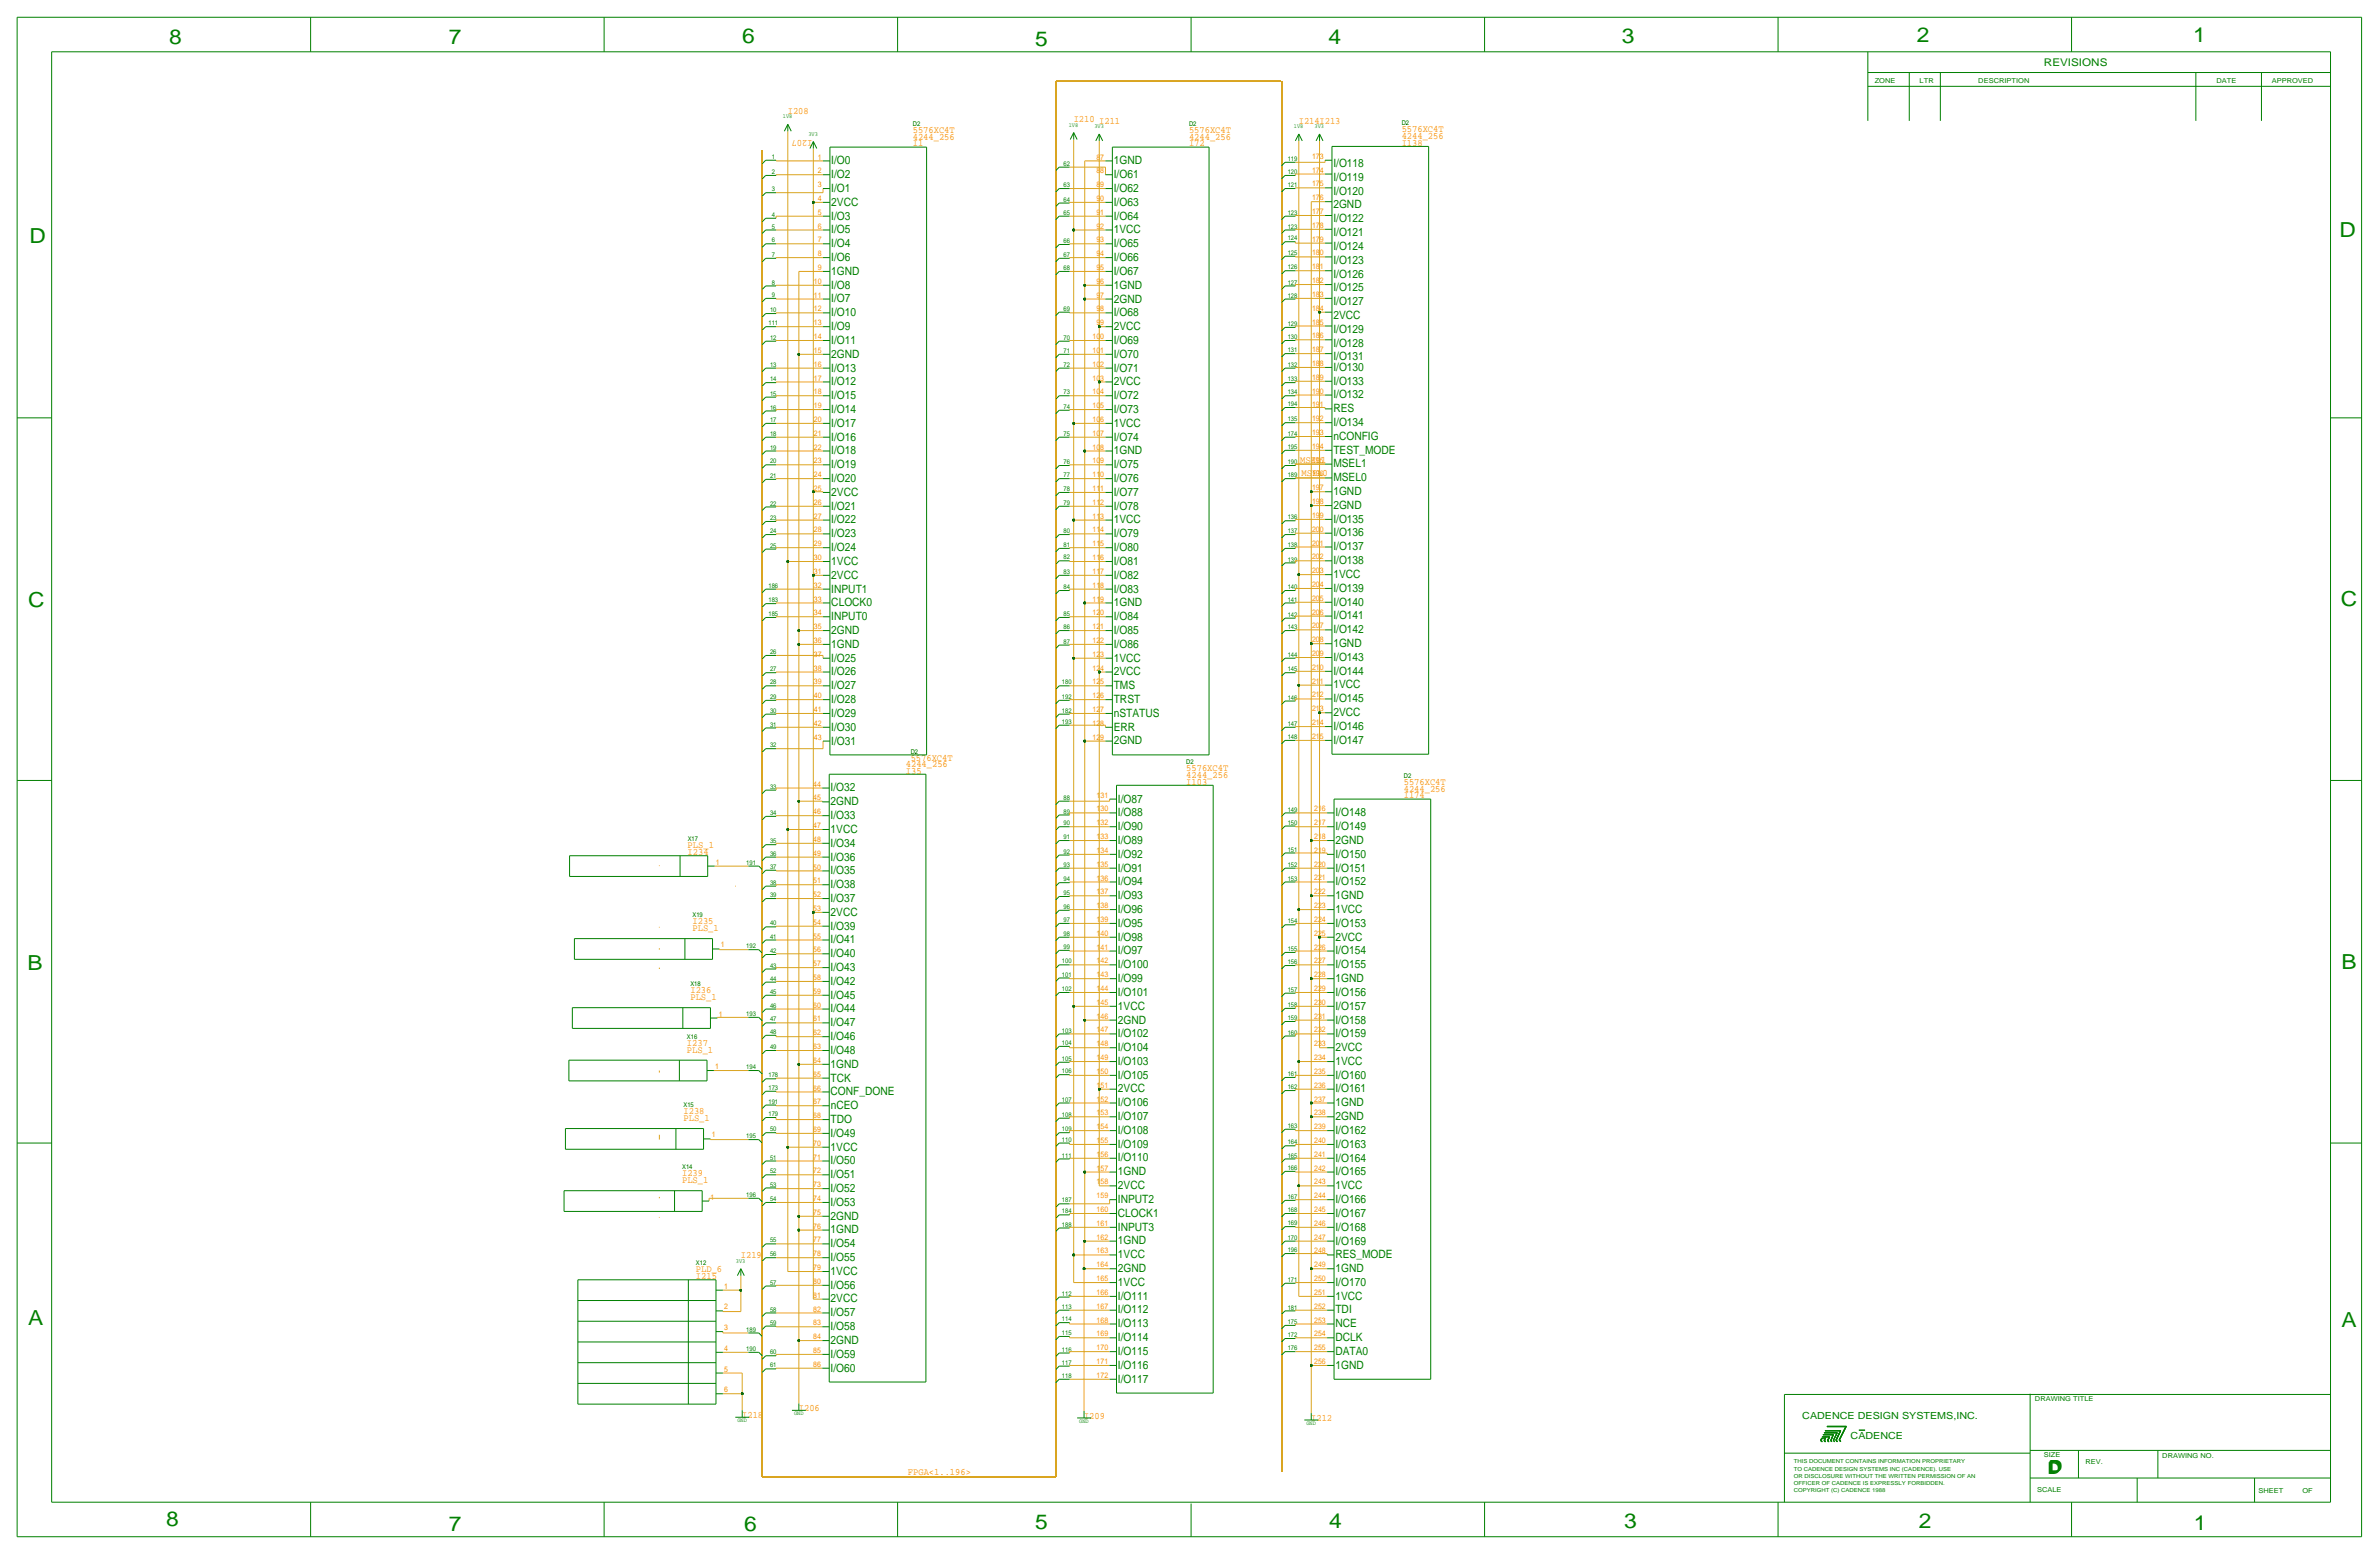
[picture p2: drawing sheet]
<svg xmlns="http://www.w3.org/2000/svg" width="875mm" height="572mm" viewBox="0 0 875 572" stroke-linecap="round" stroke-linejoin="round" font-family="sans-serif">
<defs><g id="words">
<g font-size="7.6" fill="#008000">
<text x="62.2" y="16">8</text>
<text x="165" y="16">7</text>
<text x="10.9" y="89.4">D</text>
<text x="10.4" y="223.3">C</text>
<text x="10.1" y="356.6">B</text>
<text x="10.4" y="487.4">A</text>
<text x="61.2" y="561.1">8</text>
<text x="165" y="562.9">7</text>
</g>
<g font-size="7.6">
<text x="273" y="15.8">6</text>
<text x="380.7" y="16.8">5</text>
<text x="488.6" y="16">4</text>
<text x="596.6" y="15.8">3</text>
<text x="705" y="15.5">2</text>
<text x="806.6" y="15.5">1</text>
<text x="860.5" y="87.1">D</text>
<text x="861" y="222.8">C</text>
<text x="861.3" y="356.4">B</text>
<text x="861.3" y="488.2">A</text>
<text x="273.8" y="562.9">6</text>
<text x="380.7" y="562.4">5</text>
<text x="488.9" y="562.1">4</text>
<text x="597.4" y="561.9">3</text>
<text x="705.8" y="562.1">2</text>
<text x="806.9" y="562.6">1</text>
</g>
<g font-size="6.1">
<text x="753.1" y="542">D</text>
<text x="753.6" y="541.5">D</text>
</g>
<g font-size="4.2">
<text x="305.8" y="65.5">I/O2</text>
<text x="305.8" y="60.4">I/O0</text>
<text x="490.4" y="61.4">I/O118</text>
<text x="305.8" y="70.6">I/O1</text>
<text x="490.4" y="71.6">I/O120</text>
<text x="490.4" y="66.5">I/O119</text>
<text x="305.8" y="75.6">2VCC</text>
<text x="490.4" y="76.6">2GND</text>
<text x="305.8" y="80.7">I/O3</text>
<text x="490.4" y="81.8">I/O122</text>
<text x="305.8" y="85.8">I/O5</text>
<text x="490.4" y="86.9">I/O121</text>
<text x="305.8" y="96">I/O6</text>
<text x="305.8" y="90.9">I/O4</text>
<text x="490.4" y="91.9">I/O124</text>
<text x="305.8" y="101">1GND</text>
<text x="490.4" y="97">I/O123</text>
<text x="305.8" y="106.1">I/O8</text>
<text x="490.4" y="102.1">I/O126</text>
<text x="490.4" y="107.2">I/O125</text>
<text x="305.8" y="111.2">I/O7</text>
<text x="490.4" y="112.2">I/O127</text>
<text x="305.8" y="116.3">I/O10</text>
<text x="490.4" y="117.3">2VCC</text>
<text x="305.8" y="121.4">I/O9</text>
<text x="490.4" y="122.4">I/O129</text>
<text x="305.8" y="131.6">2GND</text>
<text x="305.8" y="126.5">I/O11</text>
<text x="490.4" y="127.5">I/O128</text>
<text x="305.8" y="136.7">I/O13</text>
<text x="490.4" y="132.6">I/O131</text>
<text x="490.4" y="136.4">I/O130</text>
<text x="305.8" y="141.8">I/O12</text>
<text x="490.4" y="141.5">I/O133</text>
<text x="305.8" y="146.8">I/O15</text>
<text x="490.4" y="146.5">I/O132</text>
<text x="305.8" y="151.9">I/O14</text>
<text x="490.4" y="151.6">RES</text>
<text x="305.8" y="157">I/O17</text>
<text x="490.4" y="161.7">nCONFIG</text>
<text x="490.4" y="156.7">I/O134</text>
<text x="305.8" y="167.1">I/O18</text>
<text x="305.8" y="162.1">I/O16</text>
<text x="490.4" y="166.8">TEST_MODE</text>
<text x="305.8" y="172.2">I/O19</text>
<text x="490.4" y="171.9">MSEL1</text>
<text x="305.8" y="177.3">I/O20</text>
<text x="490.4" y="177">MSEL0</text>
<text x="305.8" y="182.3">2VCC</text>
<text x="490.4" y="182">1GND</text>
<text x="305.8" y="187.4">I/O21</text>
<text x="490.4" y="187.1">2GND</text>
<text x="305.8" y="197.6">I/O23</text>
<text x="305.8" y="192.5">I/O22</text>
<text x="490.4" y="197.3">I/O136</text>
<text x="490.4" y="192.2">I/O135</text>
<text x="305.8" y="202.7">I/O24</text>
<text x="490.4" y="202.4">I/O137</text>
<text x="305.8" y="207.7">1VCC</text>
<text x="490.4" y="207.5">I/O138</text>
<text x="305.8" y="212.8">2VCC</text>
<text x="490.4" y="212.5">1VCC</text>
<text x="305.8" y="217.9">INPUT1</text>
<text x="490.4" y="217.6">I/O139</text>
<text x="305.8" y="223">CLOCK0</text>
<text x="490.4" y="227.8">I/O141</text>
<text x="490.4" y="222.7">I/O140</text>
<text x="305.8" y="233.1">2GND</text>
<text x="305.8" y="228.1">INPUT0</text>
<text x="490.4" y="232.9">I/O142</text>
<text x="305.8" y="238.2">1GND</text>
<text x="490.4" y="237.9">1GND</text>
<text x="305.8" y="243.3">I/O25</text>
<text x="490.4" y="243">I/O143</text>
<text x="305.8" y="248.4">I/O26</text>
<text x="490.4" y="248.1">I/O144</text>
<text x="305.8" y="253.5">I/O27</text>
<text x="490.4" y="253.1">1VCC</text>
<text x="305.8" y="263.6">I/O29</text>
<text x="305.8" y="258.6">I/O28</text>
<text x="490.4" y="263.3">2VCC</text>
<text x="490.4" y="258.3">I/O145</text>
<text x="305.8" y="268.7">I/O30</text>
<text x="490.4" y="268.4">I/O146</text>
<text x="305.8" y="273.8">I/O31</text>
<text x="490.4" y="273.5">I/O147</text>
<text x="305.5" y="291.1">I/O32</text>
<text x="305.5" y="296.2">2GND</text>
<text x="411.2" y="295.1">I/O87</text>
<text x="305.5" y="301.2">I/O33</text>
<text x="411.2" y="305.3">I/O90</text>
<text x="411.2" y="300.2">I/O88</text>
<text x="491.2" y="305.3">I/O149</text>
<text x="491.2" y="300.2">I/O148</text>
<text x="305.5" y="306.3">1VCC</text>
<text x="305.5" y="311.4">I/O34</text>
<text x="411.2" y="310.4">I/O89</text>
<text x="491.2" y="310.3">2GND</text>
<text x="305.5" y="316.5">I/O36</text>
<text x="411.2" y="315.4">I/O92</text>
<text x="491.2" y="315.4">I/O150</text>
<text x="305.5" y="321.6">I/O35</text>
<text x="411.2" y="320.5">I/O91</text>
<text x="491.2" y="320.5">I/O151</text>
<text x="305.5" y="326.6">I/O38</text>
<text x="411.2" y="325.6">I/O94</text>
<text x="491.2" y="325.6">I/O152</text>
<text x="305.5" y="331.7">I/O37</text>
<text x="411.2" y="335.8">I/O96</text>
<text x="411.2" y="330.7">I/O93</text>
<text x="491.2" y="335.8">1VCC</text>
<text x="491.2" y="330.7">1GND</text>
<text x="305.5" y="336.8">2VCC</text>
<text x="305.5" y="341.9">I/O39</text>
<text x="411.2" y="340.8">I/O95</text>
<text x="491.2" y="340.8">I/O153</text>
<text x="305.5" y="346.9">I/O41</text>
<text x="411.2" y="345.9">I/O98</text>
<text x="491.2" y="345.9">2VCC</text>
<text x="305.5" y="352">I/O40</text>
<text x="411.2" y="351">I/O97</text>
<text x="491.2" y="351">I/O154</text>
<text x="305.5" y="357.1">I/O43</text>
<text x="411.2" y="356.1">I/O100</text>
<text x="491.2" y="356.1">I/O155</text>
<text x="305.5" y="362.2">I/O42</text>
<text x="411.2" y="361.2">I/O99</text>
<text x="491.2" y="361.2">1GND</text>
<text x="305.5" y="367.3">I/O45</text>
<text x="411.2" y="371.3">1VCC</text>
<text x="411.2" y="366.2">I/O101</text>
<text x="491.2" y="371.3">I/O157</text>
<text x="491.2" y="366.2">I/O156</text>
<text x="305.5" y="377.5">I/O47</text>
<text x="305.5" y="372.3">I/O44</text>
<text x="411.2" y="376.4">2GND</text>
<text x="491.2" y="376.4">I/O158</text>
<text x="305.5" y="382.5">I/O46</text>
<text x="411.2" y="381.5">I/O102</text>
<text x="491.2" y="381.5">I/O159</text>
<text x="305.5" y="387.6">I/O48</text>
<text x="411.2" y="386.6">I/O104</text>
<text x="491.2" y="386.6">2VCC</text>
<text x="305.5" y="392.7">1GND</text>
<text x="411.2" y="391.6">I/O103</text>
<text x="491.2" y="391.7">1VCC</text>
<text x="305.5" y="397.8">TCK</text>
<text x="411.2" y="401.8">2VCC</text>
<text x="411.2" y="396.7">I/O105</text>
<text x="491.2" y="401.8">I/O161</text>
<text x="491.2" y="396.7">I/O160</text>
<text x="305.5" y="402.8">CONF_DONE</text>
<text x="305.6" y="407.9">nCEO</text>
<text x="411.2" y="406.8">I/O106</text>
<text x="491.2" y="406.9">1GND</text>
<text x="305.5" y="413">TDO</text>
<text x="411.2" y="411.9">I/O107</text>
<text x="491.2" y="411.9">2GND</text>
<text x="305.5" y="418.1">I/O49</text>
<text x="411.2" y="417">I/O108</text>
<text x="491.2" y="417">I/O162</text>
<text x="305.5" y="423.1">1VCC</text>
<text x="411.2" y="422.1">I/O109</text>
<text x="491.2" y="422">I/O163</text>
<text x="305.5" y="428.2">I/O50</text>
<text x="411.2" y="427.2">I/O110</text>
<text x="491.2" y="427.2">I/O164</text>
<text x="305.5" y="433.3">I/O51</text>
<text x="411.2" y="437.3">2VCC</text>
<text x="411.2" y="432.2">1GND</text>
<text x="491.2" y="437.3">1VCC</text>
<text x="491.2" y="432.2">I/O165</text>
<text x="305.5" y="443.5">I/O53</text>
<text x="305.5" y="438.4">I/O52</text>
<text x="411.2" y="442.5">INPUT2</text>
<text x="491.2" y="442.4">I/O166</text>
<text x="305.5" y="448.5">2GND</text>
<text x="411.2" y="447.5">CLOCK1</text>
<text x="491.2" y="447.5">I/O167</text>
<text x="305.5" y="453.6">1GND</text>
<text x="411.2" y="452.6">INPUT3</text>
<text x="491.2" y="452.6">I/O168</text>
<text x="305.5" y="458.7">I/O54</text>
<text x="411.2" y="457.7">1GND</text>
<text x="491.2" y="457.7">I/O169</text>
<text x="305.5" y="463.8">I/O55</text>
<text x="411.2" y="467.8">2GND</text>
<text x="411.2" y="462.7">1VCC</text>
<text x="491.2" y="467.8">1GND</text>
<text x="491.2" y="462.8">RES_MODE</text>
<text x="305.5" y="468.8">1VCC</text>
<text x="305.5" y="474">I/O56</text>
<text x="411.2" y="472.9">1VCC</text>
<text x="491.2" y="472.9">I/O170</text>
<text x="305.5" y="479">2VCC</text>
<text x="411.2" y="478">I/O111</text>
<text x="491.2" y="477.9">1VCC</text>
<text x="305.5" y="484.1">I/O57</text>
<text x="411.2" y="483">I/O112</text>
<text x="491.2" y="483.1">TDI</text>
<text x="305.5" y="489.2">I/O58</text>
<text x="411.2" y="488.1">I/O113</text>
<text x="491.2" y="488.1">NCE</text>
<text x="305.5" y="494.2">2GND</text>
<text x="411.2" y="493.3">I/O114</text>
<text x="491.2" y="493.2">DCLK</text>
<text x="305.5" y="499.4">I/O59</text>
<text x="411.2" y="503.4">I/O116</text>
<text x="411.2" y="498.3">I/O115</text>
<text x="491.2" y="503.3">1GND</text>
<text x="491.2" y="498.3">DATA0</text>
<text x="305.5" y="504.4">I/O60</text>
<text x="411.2" y="508.5">I/O117</text>
</g>
<g font-size="4.2" fill="#008000">
<text x="409.7" y="60.5">1GND</text>
<text x="409.7" y="65.5">I/O61</text>
<text x="409.7" y="70.6">I/O62</text>
<text x="409.7" y="75.7">I/O63</text>
<text x="409.7" y="80.7">I/O64</text>
<text x="409.7" y="85.9">1VCC</text>
<text x="409.7" y="96">I/O66</text>
<text x="409.7" y="90.9">I/O65</text>
<text x="409.7" y="101.1">I/O67</text>
<text x="409.7" y="106.2">1GND</text>
<text x="409.7" y="111.3">2GND</text>
<text x="409.7" y="116.3">I/O68</text>
<text x="409.7" y="121.4">2VCC</text>
<text x="409.7" y="131.6">I/O70</text>
<text x="409.7" y="126.5">I/O69</text>
<text x="409.7" y="136.6">I/O71</text>
<text x="409.7" y="141.7">2VCC</text>
<text x="409.7" y="146.8">I/O72</text>
<text x="409.7" y="151.9">I/O73</text>
<text x="409.7" y="157">1VCC</text>
<text x="409.7" y="167.1">1GND</text>
<text x="409.7" y="162.1">I/O74</text>
<text x="409.7" y="172.2">I/O75</text>
<text x="409.7" y="177.3">I/O76</text>
<text x="409.7" y="182.4">I/O77</text>
<text x="409.7" y="187.4">I/O78</text>
<text x="409.7" y="192.5">1VCC</text>
<text x="409.7" y="197.6">I/O79</text>
<text x="409.7" y="202.7">I/O80</text>
<text x="409.7" y="207.8">I/O81</text>
<text x="409.7" y="212.8">I/O82</text>
<text x="409.7" y="217.9">I/O83</text>
<text x="409.7" y="223">1GND</text>
<text x="409.7" y="233.2">I/O85</text>
<text x="409.7" y="228.1">I/O84</text>
<text x="409.7" y="238.3">I/O86</text>
<text x="409.7" y="243.3">1VCC</text>
<text x="409.7" y="248.4">2VCC</text>
<text x="409.7" y="253.5">TMS</text>
<text x="409.7" y="263.6">nSTATUS</text>
<text x="409.7" y="258.6">TRST</text>
<text x="409.7" y="268.7">ERR</text>
<text x="409.7" y="273.8">2GND</text>
</g>
<text font-size="3.9" x="751.8" y="24.1">REVISIONS</text>
<g font-size="3.6">
<text x="289.8" y="41.9">I208</text>
<text x="394.9" y="45">I210 I211</text>
<text x="477.7" y="45.5">I214I213</text>
<text x="298.9" y="51.6" transform="rotate(-180 298.9 51.6)">I207</text>
<text x="335.7" y="48.8">5576XC4T</text>
<text x="335.7" y="51.3">4244_256</text>
<text x="335.7" y="53.8">I1</text>
<text x="437.3" y="48.8">5576XC4T</text>
<text x="437.3" y="51.3">4244_256</text>
<text x="437.3" y="53.8">I72</text>
<text x="515.6" y="53.6">I138</text>
<text x="515.6" y="48.5">5576XC4T</text>
<text x="515.6" y="51.1">4244_256</text>
<text x="478.2" y="170.2">MSEL1</text>
<text x="478.7" y="175">MSEL0</text>
<text x="333.2" y="281.9">4244_256</text>
<text x="335" y="279.9">5576XC4T</text>
<text x="333.2" y="284.5">I35</text>
<text x="436.3" y="283.5">5576XC4T</text>
<text x="436.3" y="286">4244_256</text>
<text x="436.3" y="288.5">I103</text>
<text x="516.3" y="288.5">5576XC4T</text>
<text x="516.3" y="291.1">4244_256</text>
<text x="516.3" y="293.6">I174</text>
<text x="252.9" y="311.9">PLS_1</text>
<text x="252.9" y="314.5">I234</text>
<text x="254.7" y="339.9">I235</text>
<text x="254.7" y="342.4">PLS_1</text>
<text x="253.9" y="365.3">I236</text>
<text x="253.9" y="367.8">PLS_1</text>
<text x="252.7" y="384.6">I237</text>
<text x="252.7" y="387.1">PLS_1</text>
<text x="251.4" y="409.7">I238</text>
<text x="251.4" y="412.2">PLS_1</text>
<text x="250.9" y="435.1">PLS_1</text>
<text x="250.9" y="432.6">I239</text>
<text x="256" y="467.9">PLD_6</text>
<text x="272.5" y="462.8">I219</text>
<text x="256" y="470.4">I215</text>
<text x="273" y="521.5">I218</text>
<text x="293.8" y="518.9">I206</text>
<text x="398.7" y="521.7">I209</text>
<text x="662.9" y="522">CADENCE DESIGN SYSTEMS,INC.</text>
<text x="482.3" y="522.5">I212</text>
<text x="680.7" y="529.3">CADENCE</text>
<text x="334" y="542.5">FPGA&lt;1..196&gt;</text>
</g>
<g font-size="2.9">
<text x="300.8" y="58.7">1</text>
<text x="300.8" y="63.8">2</text>
<text x="300.8" y="68.8">3</text>
<text x="300.8" y="73.9">4</text>
<text x="300.8" y="79">5</text>
<text x="300.8" y="89.2">7</text>
<text x="300.8" y="84.1">6</text>
<text x="300.8" y="94.2">8</text>
<text x="300.8" y="99.3">9</text>
<text x="299.4" y="104.4">10</text>
<text x="299.4" y="109.5">11</text>
<text x="299.4" y="119.6">13</text>
<text x="299.4" y="114.6">12</text>
<text x="299.4" y="124.7">14</text>
<text x="299.4" y="129.8">15</text>
<text x="299.4" y="134.9">16</text>
<text x="299.4" y="140">17</text>
<text x="299.4" y="145">18</text>
<text x="299.4" y="150.1">19</text>
<text x="299.4" y="155.2">20</text>
<text x="299.4" y="160.3">21</text>
<text x="299.4" y="165.4">22</text>
<text x="299.4" y="170.4">23</text>
<text x="299.4" y="175.5">24</text>
<text x="299.4" y="180.6">25</text>
<text x="299.4" y="185.7">26</text>
<text x="299.4" y="190.7">27</text>
<text x="299.4" y="195.8">28</text>
<text x="299.4" y="200.9">29</text>
<text x="299.4" y="206">30</text>
<text x="299.4" y="211.1">31</text>
<text x="299.4" y="221.2">33</text>
<text x="299.4" y="216.1">32</text>
<text x="299.4" y="226.3">34</text>
<text x="299.4" y="231.4">35</text>
<text x="299.4" y="236.5">36</text>
<text x="299.4" y="241.6">37</text>
<text x="299.4" y="246.6">38</text>
<text x="299.4" y="251.7">39</text>
<text x="299.4" y="256.8">40</text>
<text x="299.4" y="261.9">41</text>
<text x="299.4" y="266.9">42</text>
<text x="299.4" y="272">43</text>
<text x="261.8" y="418.3">1</text>
<text x="261.3" y="441.2">1</text>
</g>
<g font-size="2.9" fill="#ff8c00">
<text x="403.3" y="58.7">87</text>
<text x="482.6" y="58.4">173</text>
<text x="403.3" y="63.7">88</text>
<text x="482.6" y="63.5">174</text>
<text x="403.3" y="68.8">89</text>
<text x="482.6" y="68.5">175</text>
<text x="403.3" y="73.9">90</text>
<text x="482.6" y="73.6">176</text>
<text x="403.3" y="79">91</text>
<text x="482.6" y="83.8">178</text>
<text x="482.6" y="78.7">177</text>
<text x="403.3" y="84.1">92</text>
<text x="403.3" y="89.1">93</text>
<text x="482.6" y="88.9">179</text>
<text x="403.3" y="94.2">94</text>
<text x="482.6" y="93.9">180</text>
<text x="403.3" y="99.3">95</text>
<text x="482.6" y="99">181</text>
<text x="403.3" y="104.4">96</text>
<text x="482.6" y="104.1">182</text>
<text x="403.3" y="109.5">97</text>
<text x="482.6" y="109.2">183</text>
<text x="403.3" y="119.6">99</text>
<text x="403.3" y="114.5">98</text>
<text x="482.6" y="114.3">184</text>
<text x="482.6" y="119.3">185</text>
<text x="401.8" y="124.7">100</text>
<text x="482.6" y="124.4">186</text>
<text x="401.8" y="129.8">101</text>
<text x="482.6" y="129.5">187</text>
<text x="401.8" y="134.9">102</text>
<text x="482.6" y="134.6">188</text>
<text x="401.8" y="139.9">103</text>
<text x="482.6" y="139.7">189</text>
<text x="401.8" y="145">104</text>
<text x="482.6" y="144.7">190</text>
<text x="482.6" y="149.8">191</text>
<text x="401.8" y="155.2">106</text>
<text x="401.8" y="150.1">105</text>
<text x="482.6" y="154.9">192</text>
<text x="401.8" y="160.3">107</text>
<text x="482.6" y="160">193</text>
<text x="401.8" y="165.3">108</text>
<text x="482.6" y="165.1">194</text>
<text x="401.8" y="170.4">109</text>
<text x="482.6" y="170.1">195</text>
<text x="401.8" y="175.5">110</text>
<text x="482.6" y="175.2">196</text>
<text x="401.8" y="180.6">111</text>
<text x="401.8" y="185.6">112</text>
<text x="482.6" y="180.3">197</text>
<text x="482.6" y="185.4">198</text>
<text x="401.8" y="190.7">113</text>
<text x="482.6" y="190.5">199</text>
<text x="401.8" y="195.8">114</text>
<text x="482.6" y="195.5">200</text>
<text x="401.8" y="200.9">115</text>
<text x="482.6" y="200.6">201</text>
<text x="401.8" y="206">116</text>
<text x="482.6" y="205.7">202</text>
<text x="401.8" y="211">117</text>
<text x="482.6" y="210.8">203</text>
<text x="482.6" y="215.9">204</text>
<text x="401.8" y="221.2">119</text>
<text x="401.8" y="216.1">118</text>
<text x="482.6" y="220.9">205</text>
<text x="401.8" y="226.3">120</text>
<text x="482.6" y="226">206</text>
<text x="401.8" y="231.4">121</text>
<text x="482.6" y="231.1">207</text>
<text x="401.8" y="236.4">122</text>
<text x="482.6" y="236.2">208</text>
<text x="401.8" y="241.5">123</text>
<text x="482.6" y="241.3">209</text>
<text x="401.8" y="246.6">124</text>
<text x="401.8" y="251.7">125</text>
<text x="482.6" y="251.4">211</text>
<text x="482.6" y="246.3">210</text>
<text x="401.8" y="256.8">126</text>
<text x="482.6" y="256.5">212</text>
<text x="401.8" y="261.8">127</text>
<text x="482.6" y="261.6">213</text>
<text x="401.8" y="266.9">128</text>
<text x="482.6" y="266.7">214</text>
<text x="401.8" y="272">129</text>
<text x="482.6" y="271.7">215</text>
<text x="299.1" y="289.3">44</text>
<text x="403.4" y="293.3">131</text>
<text x="299.1" y="294.4">45</text>
<text x="299.1" y="299.5">46</text>
<text x="403.4" y="298.4">130</text>
<text x="483.4" y="298.4">216</text>
<text x="299.1" y="304.5">47</text>
<text x="403.4" y="303.5">132</text>
<text x="483.4" y="303.5">217</text>
<text x="299.1" y="309.6">48</text>
<text x="403.4" y="308.6">133</text>
<text x="483.4" y="308.6">218</text>
<text x="263.3" y="318">1</text>
<text x="299.1" y="314.7">49</text>
<text x="403.4" y="313.7">134</text>
<text x="483.4" y="313.7">219</text>
<text x="299.1" y="319.8">50</text>
<text x="403.4" y="318.7">135</text>
<text x="403.4" y="323.8">136</text>
<text x="483.4" y="318.7">220</text>
<text x="483.4" y="323.8">221</text>
<text x="299.1" y="329.9">52</text>
<text x="299.1" y="324.9">51</text>
<text x="403.4" y="328.9">137</text>
<text x="483.4" y="328.9">222</text>
<text x="299.1" y="335">53</text>
<text x="403.4" y="334">138</text>
<text x="483.4" y="334">223</text>
<text x="299.1" y="340.1">54</text>
<text x="403.4" y="339.1">139</text>
<text x="483.4" y="339.1">224</text>
<text x="299.1" y="345.2">55</text>
<text x="403.4" y="344.1">140</text>
<text x="483.4" y="344.1">225</text>
<text x="265.1" y="348.4">1</text>
<text x="299.1" y="350.3">56</text>
<text x="403.4" y="349.2">141</text>
<text x="483.4" y="349.2">226</text>
<text x="299.1" y="355.3">57</text>
<text x="403.4" y="359.4">143</text>
<text x="403.4" y="354.3">142</text>
<text x="483.4" y="359.4">228</text>
<text x="483.4" y="354.3">227</text>
<text x="299.1" y="360.4">58</text>
<text x="299.1" y="365.5">59</text>
<text x="403.4" y="364.5">144</text>
<text x="483.4" y="364.4">229</text>
<text x="299.1" y="370.6">60</text>
<text x="403.4" y="369.5">145</text>
<text x="483.4" y="369.5">230</text>
<text x="264.4" y="373.8">1</text>
<text x="299.1" y="375.7">61</text>
<text x="403.4" y="374.6">146</text>
<text x="483.4" y="374.6">231</text>
<text x="299.1" y="380.7">62</text>
<text x="403.4" y="379.7">147</text>
<text x="483.4" y="379.7">232</text>
<text x="299.1" y="385.8">63</text>
<text x="403.4" y="389.9">149</text>
<text x="403.4" y="384.8">148</text>
<text x="483.4" y="389.9">234</text>
<text x="483.4" y="384.8">233</text>
<text x="263.1" y="393.1">1</text>
<text x="299.1" y="390.9">64</text>
<text x="299.1" y="396">65</text>
<text x="403.4" y="394.9">150</text>
<text x="483.4" y="394.9">235</text>
<text x="299.1" y="401.1">66</text>
<text x="403.4" y="400">151</text>
<text x="483.4" y="400">236</text>
<text x="299.1" y="406.1">67</text>
<text x="403.4" y="405.1">152</text>
<text x="483.4" y="405.1">237</text>
<text x="299.1" y="411.2">68</text>
<text x="403.4" y="410.2">153</text>
<text x="483.4" y="410.2">238</text>
<text x="299.1" y="416.3">69</text>
<text x="403.4" y="415.3">154</text>
<text x="483.4" y="415.2">239</text>
<text x="299.1" y="421.4">70</text>
<text x="403.4" y="420.3">155</text>
<text x="403.4" y="425.4">156</text>
<text x="483.4" y="420.3">240</text>
<text x="483.4" y="425.4">241</text>
<text x="299.1" y="426.5">71</text>
<text x="299.1" y="431.5">72</text>
<text x="403.4" y="430.5">157</text>
<text x="483.4" y="430.5">242</text>
<text x="299.1" y="436.6">73</text>
<text x="403.4" y="435.6">158</text>
<text x="483.4" y="435.6">243</text>
<text x="299.1" y="441.7">74</text>
<text x="403.4" y="440.7">159</text>
<text x="483.4" y="440.6">244</text>
<text x="299.1" y="446.8">75</text>
<text x="403.4" y="445.7">160</text>
<text x="483.4" y="445.7">245</text>
<text x="299.1" y="451.9">76</text>
<text x="403.4" y="455.9">162</text>
<text x="403.4" y="450.8">161</text>
<text x="483.4" y="450.8">246</text>
<text x="483.4" y="455.9">247</text>
<text x="299.1" y="456.9">77</text>
<text x="403.4" y="461">163</text>
<text x="483.4" y="461">248</text>
<text x="299.1" y="467.1">79</text>
<text x="299.1" y="462">78</text>
<text x="403.4" y="466.1">164</text>
<text x="483.4" y="466.1">249</text>
<text x="266.4" y="473.9">1</text>
<text x="299.1" y="472.2">80</text>
<text x="403.4" y="471.1">165</text>
<text x="483.4" y="471.1">250</text>
<text x="299.1" y="477.3">81</text>
<text x="403.4" y="476.2">166</text>
<text x="483.4" y="476.2">251</text>
<text x="266.4" y="481.5">2</text>
<text x="299.1" y="482.3">82</text>
<text x="403.4" y="481.3">167</text>
<text x="483.4" y="481.3">252</text>
<text x="266.4" y="489.2">3</text>
<text x="299.1" y="487.4">83</text>
<text x="403.4" y="486.4">168</text>
<text x="403.4" y="491.5">169</text>
<text x="483.4" y="491.5">254</text>
<text x="483.4" y="486.4">253</text>
<text x="266.4" y="496.8">4</text>
<text x="299.1" y="492.5">84</text>
<text x="299.1" y="497.6">85</text>
<text x="403.4" y="496.5">170</text>
<text x="483.4" y="496.5">255</text>
<text x="299.1" y="502.7">86</text>
<text x="403.4" y="501.6">171</text>
<text x="483.4" y="501.6">256</text>
<text x="266.4" y="504.4">5</text>
<text x="403.4" y="506.7">172</text>
<text x="266.4" y="512">6</text>
</g>
<g font-size="2.5">
<text x="689.6" y="30.5">ZONE</text>
<text x="706.1" y="30.5">LTR</text>
<text x="727.7" y="30.5">DESCRIPTION</text>
<text x="815.3" y="30.5">DATE</text>
<text x="835.6" y="30.5">APPROVED</text>
<text x="748.5" y="515.4">DRAWING TITLE</text>
<text x="751.8" y="535.9">SIZE</text>
<text x="767" y="538.5">REV.</text>
<text x="795.3" y="536.3">DRAWING NO.</text>
<text x="749.2" y="548.6">SCALE</text>
<text x="830.7" y="549">SHEET</text>
<text x="846.9" y="549.1">OF</text>
</g>
<g font-size="2.4">
<text x="335.7" y="46.2">D2</text>
<text x="437.3" y="46.2">D2</text>
<text x="515.6" y="46">D2</text>
<text x="283.8" y="58.4">1</text>
<text x="473.6" y="59.2">119</text>
<text x="283.8" y="64">2</text>
<text x="391.2" y="61">62</text>
<text x="473.6" y="64">120</text>
<text x="283.8" y="70.4">3</text>
<text x="391.2" y="68.8">63</text>
<text x="473.6" y="68.8">121</text>
<text x="391.2" y="74.2">64</text>
<text x="283.8" y="79.8">4</text>
<text x="391.2" y="79">65</text>
<text x="473.6" y="79">123</text>
<text x="283.8" y="84.1">5</text>
<text x="283.8" y="89.2">6</text>
<text x="391.2" y="89.4">66</text>
<text x="473.6" y="88.4">124</text>
<text x="473.6" y="84.1">123</text>
<text x="283.8" y="94.5">7</text>
<text x="391.2" y="94.5">67</text>
<text x="473.6" y="93.7">125</text>
<text x="391.2" y="99.3">68</text>
<text x="473.6" y="99.1">126</text>
<text x="283.8" y="104.6">8</text>
<text x="473.6" y="104.6">127</text>
<text x="283.8" y="109.2">9</text>
<text x="473.6" y="109.5">128</text>
<text x="282.6" y="119.6">111</text>
<text x="283.2" y="114.8">10</text>
<text x="391.2" y="114.3">69</text>
<text x="473.6" y="119.9">129</text>
<text x="283.2" y="125">12</text>
<text x="391.2" y="125">70</text>
<text x="473.6" y="124.7">130</text>
<text x="391.2" y="129.8">71</text>
<text x="473.6" y="129.5">131</text>
<text x="283.2" y="134.9">13</text>
<text x="391.2" y="134.9">72</text>
<text x="473.6" y="134.9">132</text>
<text x="283.2" y="140.2">14</text>
<text x="473.6" y="140.2">133</text>
<text x="283.2" y="145.5">15</text>
<text x="391.2" y="145">73</text>
<text x="473.6" y="149.4">194</text>
<text x="473.6" y="145">134</text>
<text x="283.2" y="150.6">16</text>
<text x="283.2" y="155.2">17</text>
<text x="391.2" y="150.4">74</text>
<text x="473.6" y="154.9">135</text>
<text x="283.2" y="160.3">18</text>
<text x="391.2" y="160.3">75</text>
<text x="473.6" y="160.3">174</text>
<text x="283.2" y="165.3">19</text>
<text x="473.6" y="165.1">195</text>
<text x="283.2" y="170.4">20</text>
<text x="391.2" y="170.7">76</text>
<text x="473.6" y="170.7">190</text>
<text x="283.2" y="175.8">21</text>
<text x="391.2" y="175.5">77</text>
<text x="473.6" y="175.5">189</text>
<text x="283.2" y="185.9">22</text>
<text x="391.2" y="180.6">78</text>
<text x="391.2" y="185.7">79</text>
<text x="283.2" y="191.3">23</text>
<text x="473.6" y="191">136</text>
<text x="283.2" y="196.1">24</text>
<text x="391.2" y="196.1">80</text>
<text x="473.6" y="196.1">137</text>
<text x="283.2" y="201.4">25</text>
<text x="391.2" y="201.2">81</text>
<text x="473.6" y="201.2">138</text>
<text x="391.2" y="205.7">82</text>
<text x="473.6" y="206.5">139</text>
<text x="391.2" y="211.1">83</text>
<text x="282.6" y="216.1">186</text>
<text x="282.6" y="221.5">183</text>
<text x="391.2" y="216.7">84</text>
<text x="473.6" y="221.2">141</text>
<text x="473.6" y="216.7">140</text>
<text x="282.6" y="226.6">185</text>
<text x="391.2" y="226.6">85</text>
<text x="473.6" y="226.8">142</text>
<text x="391.2" y="231.4">86</text>
<text x="473.6" y="231.4">143</text>
<text x="391.2" y="236.7">87</text>
<text x="283.2" y="240.5">26</text>
<text x="473.6" y="241.6">144</text>
<text x="283.2" y="246.9">27</text>
<text x="283.2" y="251.7">28</text>
<text x="390.6" y="251.7">180</text>
<text x="473.6" y="246.9">145</text>
<text x="283.2" y="257">29</text>
<text x="390.6" y="257.1">192</text>
<text x="473.6" y="257.3">146</text>
<text x="283.2" y="262.1">30</text>
<text x="390.6" y="262.1">182</text>
<text x="283.2" y="267.2">31</text>
<text x="390.6" y="266.2">193</text>
<text x="473.6" y="267">147</text>
<text x="283.2" y="274.8">32</text>
<text x="473.6" y="271.8">148</text>
<text x="335" y="277.4">D2</text>
<text x="436.3" y="280.9">D2</text>
<text x="516.3" y="286">D2</text>
<text x="283.2" y="290.1">33</text>
<text x="283.2" y="299.7">34</text>
<text x="391.2" y="294.1">88</text>
<text x="391.2" y="299.2">89</text>
<text x="473.6" y="298.5">149</text>
<text x="391.2" y="303.5">90</text>
<text x="473.6" y="303.3">150</text>
<text x="252.9" y="309.4">X17</text>
<text x="283.2" y="310.1">35</text>
<text x="391.2" y="308.6">91</text>
<text x="283.2" y="314.7">36</text>
<text x="391.2" y="313.9">92</text>
<text x="473.6" y="313.2">151</text>
<text x="274.5" y="318">191</text>
<text x="283.2" y="319.5">37</text>
<text x="391.2" y="318.8">93</text>
<text x="473.6" y="323.8">153</text>
<text x="473.6" y="318.8">152</text>
<text x="283.2" y="329.9">39</text>
<text x="283.2" y="325.4">38</text>
<text x="391.2" y="324.1">94</text>
<text x="391.2" y="329.2">95</text>
<text x="391.2" y="334.3">96</text>
<text x="254.7" y="337.3">X19</text>
<text x="283.2" y="340.4">40</text>
<text x="391.2" y="339.1">97</text>
<text x="473.6" y="339.6">154</text>
<text x="283.2" y="345.2">41</text>
<text x="391.2" y="344.2">98</text>
<text x="274.5" y="348.7">192</text>
<text x="283.2" y="350.5">42</text>
<text x="391.2" y="349">99</text>
<text x="473.6" y="349.8">155</text>
<text x="283.2" y="355.9">43</text>
<text x="390.6" y="354.3">100</text>
<text x="390.6" y="359.1">101</text>
<text x="473.6" y="354.6">156</text>
<text x="253.9" y="362.7">X18</text>
<text x="283.2" y="360.7">44</text>
<text x="283.2" y="365.5">45</text>
<text x="390.6" y="364.5">102</text>
<text x="473.6" y="364.7">157</text>
<text x="283.2" y="370.6">46</text>
<text x="473.6" y="370.3">158</text>
<text x="274.5" y="373.6">193</text>
<text x="283.2" y="375.7">47</text>
<text x="473.6" y="375.2">159</text>
<text x="252.7" y="382">X16</text>
<text x="283.2" y="380.2">48</text>
<text x="390.6" y="379.7">103</text>
<text x="473.6" y="380.5">160</text>
<text x="283.2" y="385.8">49</text>
<text x="390.6" y="384.3">104</text>
<text x="274.5" y="393.2">194</text>
<text x="390.6" y="390.1">105</text>
<text x="390.6" y="394.7">106</text>
<text x="473.6" y="395.7">161</text>
<text x="282.6" y="400.8">173</text>
<text x="282.6" y="396.2">178</text>
<text x="473.6" y="400.6">162</text>
<text x="251.4" y="407.2">X15</text>
<text x="282.6" y="405.9">191</text>
<text x="390.6" y="405.1">107</text>
<text x="282.6" y="410.5">179</text>
<text x="390.6" y="410.7">108</text>
<text x="274.5" y="418.6">195</text>
<text x="283.2" y="416.1">50</text>
<text x="390.6" y="416.1">109</text>
<text x="390.6" y="419.9">110</text>
<text x="473.6" y="414.8">163</text>
<text x="390.6" y="425.7">111</text>
<text x="473.6" y="425.7">165</text>
<text x="473.6" y="420.9">164</text>
<text x="250.9" y="430">X14</text>
<text x="283.2" y="426.5">51</text>
<text x="283.2" y="431.5">52</text>
<text x="473.6" y="430.3">166</text>
<text x="283.2" y="436.4">53</text>
<text x="274.5" y="440.2">196</text>
<text x="283.2" y="441.7">54</text>
<text x="390.6" y="442.2">187</text>
<text x="473.6" y="440.9">167</text>
<text x="390.6" y="446.3">184</text>
<text x="473.6" y="445.8">168</text>
<text x="390.6" y="451.1">188</text>
<text x="473.6" y="450.6">169</text>
<text x="473.6" y="455.9">170</text>
<text x="283.2" y="456.9">55</text>
<text x="473.6" y="460.5">196</text>
<text x="256" y="465.3">X12</text>
<text x="283.2" y="462">56</text>
<text x="283.2" y="472.4">57</text>
<text x="473.6" y="471.4">171</text>
<text x="390.6" y="476.5">112</text>
<text x="283.2" y="482.3">58</text>
<text x="390.6" y="481.3">113</text>
<text x="390.6" y="485.9">114</text>
<text x="473.6" y="481.6">181</text>
<text x="274.5" y="489.7">189</text>
<text x="283.2" y="487.2">59</text>
<text x="390.6" y="491">115</text>
<text x="473.6" y="491.7">172</text>
<text x="473.6" y="486.9">175</text>
<text x="274.5" y="496.8">190</text>
<text x="390.6" y="497.1">116</text>
<text x="473.6" y="496.6">176</text>
<text x="283.2" y="498.1">60</text>
<text x="283.2" y="502.9">61</text>
<text x="390.6" y="501.9">117</text>
<text x="390.6" y="506.7">118</text>
</g>
<g font-size="2.2">
<text x="288" y="43.5">1V8</text>
<text x="393.1" y="46.6">1V8</text>
<text x="402.5" y="47.1">3V3</text>
<text x="475.9" y="47.1">1V8</text>
<text x="483.5" y="47.1">3V3</text>
<text x="297.4" y="49.9">3V3</text>
<text x="270.7" y="464.4">3V3</text>
<text x="292.1" y="520.4">GND</text>
<text x="271.2" y="523">GND</text>
<text x="397" y="523.2">GND</text>
<text x="480.5" y="524">GND</text>
</g>
<g font-size="2">
<text x="659.7" y="538.1">THIS DOCUMENT CONTAINS INFORMATION PROPRIETARY</text>
<text x="659.7" y="543.4">OR DISCLOSURE WITHOUT THE WRITTEN PERMISSION OF AN</text>
<text x="659.7" y="540.9">TO CADENCE DESIGN SYSTEMS INC (CADENCE). USE</text>
<text x="659.7" y="548.7">COPYRIGHT (C) CADENCE 1988</text>
<text x="659.7" y="546.2">OFFICER OF CADENCE IS EXPRESSLY FORBIDDEN.</text>
</g>
</g></defs>
<!-- layer: Print Layer -->
<g fill="none" stroke="#000" stroke-width=".37">
<path d="M6.3 6.4v558.7zM6.3 6.4h862.3zM19 19v533.4zM19 19.1h838.2zM114.2 6.4v12.7zM222.2 6.4v12.7zM330.1 6.4v12.7zM438.1 6.4v12.7zM546 6.4v12.7zM654 6.4v12.7zM687 19.1v25.4zM761.9 6.4v12.7z"/>
<path d="M857.2 19.1v533.4zM868.6 6.4v558.7zM388.3 30v31.5zM388.3 30h83.1zM471.4 30v29.7zM687 31.8h170.2zM687 26.7h170.2zM702.3 26.7v17.7zM713.7 26.7v17.7zM807.7 26.7v17.8zM831.8 26.7v17.8zM280.4 58.9v5.6z"/>
<path d="M280.4 55.4v3.5zM281.6 58.9h3.8zM285.4 58.9v.3zM285.4 59.2h17.3zM289.8 48.3v158.2zM289.8 45.7v2.6zM289.8 45.7l-1.3 2.6zM289.8 45.7l1.2 2.6zM299.2 52.1v2.5zM299.2 52.1l-1.3 2.5zM299.2 52.1l1.2 2.5zM299.2 54.6v19.8z"/>
<path d="M302.7 59.2h2.6zM305.3 54.1h35.5zM305.3 54.1v223.5zM340.8 54.1v223.5zM394.9 48.8v2.5zM394.9 48.8l-1.3 2.5zM394.9 48.8l1.3 2.5zM394.9 51.3v33.3zM399 59.2v45.7zM399 59.2h7.6zM404.3 51.8v68.3zM404.3 49.3v2.5z"/>
<path d="M404.3 49.3l-1.3 2.5zM404.3 49.3l1.3 2.5zM406.6 59.2h2.5zM409.1 54.1h35.6zM409.1 54.1v223.5zM444.7 54.1v223.5zM471.4 59.7v4.8zM472.6 59.7h3.9zM476.5 59.7h10.9zM477.7 51.8v159.5zM477.7 49.3v2.5zM477.7 49.3l-1.2 2.5z"/>
<path d="M477.7 49.3l1.3 2.5zM485.3 51.8v63zM485.3 49.3v2.5zM485.3 49.3l-1.2 2.5zM485.3 49.3l1.3 2.5zM487.4 58.9v.8zM487.4 58.9h2.5zM489.9 53.8v223.6zM489.9 53.8h35.6zM525.5 53.8v223.6zM280.4 60.2l1.2-1.3zM280.4 70.9v9.4z"/>
<path d="M280.4 64.5v6.4zM281.6 64.5h3.8zM281.6 64.5l-1.2 1.3zM281.6 70.9h3.8zM281.6 70.9l-1.2 1.2zM285.4 70.9h17.3zM285.4 64.3v.2zM285.4 79.5v.8zM285.4 64.3h17.3zM285.4 79.5h17.3zM299.2 74.4v106.4zM299.2 74.4h3.5z"/>
<path d="M302.7 69.3v1.6zM302.7 74.4h2.6zM302.7 79.5h2.6zM302.7 64.3h2.6zM302.7 69.3h2.6zM388.3 79.5v10.4zM388.3 74.7v4.8zM388.3 69.3v5.4zM388.3 61.5v7.8zM388.3 70.6l1.3-1.3zM388.3 62.7l1.3-1.2zM389.6 79.5h3.8z"/>
<path d="M389.6 79.5l-1.3 1.3zM389.6 74.7h3.8zM389.6 74.7l-1.3 1.2zM389.6 69.3h3.8zM389.6 61.5h3.8zM393.4 61.5h13.2zM393.4 74.4v.3zM393.4 69.3h13.2zM393.4 74.4h13.2zM393.4 79.5h13.2zM406.6 61.5v2.8zM406.6 79.5h2.5z"/>
<path d="M406.6 74.4h2.5zM406.6 69.3h2.5zM406.6 64.3h2.5zM471.4 64.5v4.8zM471.4 69.3v10.2zM471.4 79.5v5.1zM471.4 61l1.2-1.3zM472.6 79.5h3.9zM472.6 69.3h3.9zM472.6 69.3l-1.2 1.3zM472.6 64.5h3.9zM472.6 64.5l-1.2 1.3z"/>
<path d="M476.5 64h10.9zM476.5 69.1h10.9zM476.5 79.2h10.9zM476.5 64v.5zM476.5 69.1v.2zM476.5 79.2v.3zM482.3 74.2v106.6zM482.3 74.2h5.1zM487.4 74.2h2.5zM487.4 79.2h2.5zM487.4 69.1h2.5zM487.4 64h2.5z"/>
<path d="M280.4 90.9l1.2-1.2zM280.4 81.5l1.2-1.2zM280.4 95v10.2zM280.4 89.7v5.3zM280.4 84.6v5.1zM280.4 80.3v4.3zM281.6 95h3.8zM281.6 95l-1.2 1.3zM281.6 89.7h3.8zM281.6 84.6h3.8zM281.6 84.6l-1.2 1.3zM281.6 80.3h3.8z"/>
<path d="M285.4 94.7v.3zM285.4 89.7h17.3zM285.4 84.6h17.3zM285.4 94.7h17.3zM293.8 99.8v30.5zM293.8 99.8h8.9zM302.7 99.8h2.6zM302.7 94.7h2.6zM302.7 84.6h2.6zM302.7 89.7h2.6zM388.3 99.8v15zM388.3 95v4.8z"/>
<path d="M388.3 89.9v5.1zM388.3 96.3l1.3-1.3zM389.6 99.8h3.8zM389.6 99.8l-1.3 1.3zM389.6 95h3.8zM389.6 89.9h3.8zM389.6 89.9l-1.3 1.3zM393.4 89.7v.2zM393.4 94.7v.3zM393.4 89.7h13.2zM393.4 94.7h13.2zM393.4 99.8h13.2z"/>
<path d="M394.9 84.6h11.7zM394.9 84.6v71.1zM406.6 84.6h2.5zM406.6 99.8h2.5zM406.6 94.7h2.5zM406.6 89.7h2.5zM471.4 84.6v4.3zM471.4 88.9v5.3zM471.4 94.2v5.4zM471.4 99.6v5.6zM471.4 95.5l1.2-1.3zM471.4 80.8l1.2-1.3z"/>
<path d="M472.6 99.6h3.9zM472.6 94.2h3.9zM472.6 88.9h3.9zM472.6 88.9l-1.2 1.3zM472.6 84.6h3.9zM472.6 84.6l-1.2 1.3zM476.5 84.3h10.9zM476.5 94.5h10.9zM476.5 89.4h10.9zM476.5 99.6h10.9zM476.5 84.3v.3zM476.5 94.2v.3z"/>
<path d="M476.5 88.9v.5zM487.4 99.6h2.5zM487.4 89.4h2.5zM487.4 94.5h2.5zM487.4 84.3h2.5zM280.4 116.6l1.2-1.3zM280.4 111l1.2-1.3zM280.4 115.3v4.8zM280.4 109.7v5.6zM280.4 105.2v4.5zM281.6 105.2h3.8zM281.6 105.2l-1.2 1.2z"/>
<path d="M281.6 115.3h3.8zM281.6 109.7h3.8zM285.4 109.7v.3zM285.4 104.9v.3zM285.4 115.1v.2zM285.4 110h17.3zM285.4 104.9h17.3zM285.4 115.1h17.3zM302.7 115.1h2.6zM302.7 104.9h2.6zM302.7 110h2.6zM388.3 114.8v10.7z"/>
<path d="M388.3 116.1l1.3-1.3zM389.6 114.8h3.8zM393.4 114.8v.3zM393.4 115.1h13.2zM399 110v55.9zM399 110h7.6zM399 104.9v5.1zM399 104.9h7.6zM406.6 110h2.5zM406.6 104.9h2.5zM406.6 115.1h2.5zM471.4 105.2v4.8z"/>
<path d="M471.4 110v10.4zM471.4 111.3l1.2-1.3zM471.4 100.8l1.2-1.2zM472.6 110h3.9zM472.6 105.2h3.9zM472.6 105.2l-1.2 1.2zM476.5 104.6h10.9zM476.5 109.7h10.9zM476.5 119.9h10.9zM476.5 104.6v.6zM476.5 109.7v.3zM476.5 119.9v.5z"/>
<path d="M485.3 114.8v147.3zM485.3 114.8h2.1zM487.4 114.8h2.5zM487.4 119.9h2.5zM487.4 109.7h2.5zM487.4 104.6h2.5zM280.4 136.7l1.2-1.3zM280.4 126.7l1.2-1.2zM280.4 121.4l1.2-1.3zM280.4 135.4v5.3zM280.4 125.5v9.9zM280.4 120.1v5.4z"/>
<path d="M281.6 135.4h3.8zM281.6 125.5h3.8zM281.6 120.1h3.8zM285.4 125.2v.3zM285.4 120.1h17.3zM285.4 125.2h17.3zM285.4 135.4h17.3zM293.8 130.3v101.6zM293.8 130.3h8.9zM302.7 130.3h2.6zM302.7 135.4h2.6zM302.7 125.2h2.6z"/>
<path d="M302.7 120.1h2.6zM388.3 135.4v10.1zM388.3 130.3v5.1zM388.3 125.5v4.8zM388.3 131.6l1.3-1.3zM388.3 126.7l1.3-1.2zM389.6 135.4h3.8zM389.6 135.4l-1.3 1.3zM389.6 130.3h3.8zM389.6 125.5h3.8zM393.4 125.2v.3zM393.4 125.2h13.2z"/>
<path d="M393.4 130.3h13.2zM393.4 135.4h13.2zM404.3 120.1v20.4zM404.3 120.1h2.3zM406.6 120.1h2.5zM406.6 135.4h2.5zM406.6 130.3h2.5zM406.6 125.2h2.5zM471.4 120.4v4.8zM471.4 125.2v4.8zM471.4 130v5.4zM471.4 135.4v5.3z"/>
<path d="M471.4 136.7l1.2-1.3zM471.4 131.3l1.2-1.3zM472.6 135.4h3.9zM472.6 130h3.9zM472.6 125.2h3.9zM472.6 125.2l-1.2 1.3zM472.6 120.4h3.9zM472.6 120.4l-1.2 1.3zM476.5 125h10.9zM476.5 135.1h10.9zM476.5 130h10.9zM476.5 125v.2z"/>
<path d="M476.5 135.1v.3zM487.4 130h2.5zM487.4 135.1h2.5zM487.4 125h2.5zM6.3 153.7h12.7zM280.4 152.4l1.2-1.3zM280.4 142l1.2-1.3zM280.4 155.7v5.1zM280.4 151.1v4.6zM280.4 146.1v5zM280.4 140.7v5.4zM281.6 155.7h3.8z"/>
<path d="M281.6 155.7l-1.2 1.3zM281.6 151.1h3.8zM281.6 146h3.8zM281.6 146l-1.2 1.3zM281.6 140.7h3.8zM285.4 140.5v.2zM285.4 150.6v.5zM285.4 145.5v.6zM285.4 140.5h17.3zM285.4 150.6h17.3zM285.4 145.5h17.3zM285.4 155.7h17.3z"/>
<path d="M302.7 155.7h2.6zM302.7 145.5h2.6zM302.7 150.6h2.6zM302.7 140.5h2.6zM388.3 150.9v9.9zM388.3 145.5v5.4zM388.3 152.1l1.3-1.2zM388.3 146.8l1.3-1.3zM389.6 150.9h3.8zM389.6 145.5h3.8zM393.4 150.6v.3zM393.4 145.5h13.2z"/>
<path d="M393.4 150.6h13.2zM394.9 155.7h11.7zM394.9 155.7v35.6zM404.3 140.5v106.6zM404.3 140.5h2.3zM406.6 155.7h2.5zM406.6 140.5h2.5zM406.6 150.6h2.5zM406.6 145.5h2.5zM471.4 140.7v4.8zM471.4 145.5v4.4zM471.4 149.9v5.5z"/>
<path d="M471.4 155.4v5.4zM471.4 151.1l1.2-1.2zM471.4 156.7l1.2-1.3zM471.4 146.8l1.2-1.3zM471.4 142l1.2-1.3zM472.6 149.9h3.9zM472.6 155.4h3.9zM472.6 145.5h3.9zM472.6 140.7h3.9zM476.5 145.3h10.9zM476.5 140.2h10.9zM476.5 155.4h10.9z"/>
<path d="M476.5 145.3v.2zM476.5 140.2v.5zM476.5 149.9h10.9zM487.4 149.9v.5zM487.4 150.4h2.5zM487.4 155.4h2.5zM487.4 140.2h2.5zM487.4 145.3h2.5zM857.2 153.7h11.4zM280.4 172.2l1.2-1.3zM280.4 162.1l1.2-1.3zM280.4 176.3v10.1z"/>
<path d="M280.4 170.9v5.4zM280.4 165.9v5zM280.4 160.8v5.1zM281.6 176.3h3.8zM281.6 176.3l-1.2 1.2zM281.6 170.9h3.8zM281.6 165.9h3.8zM281.6 165.9l-1.2 1.2zM281.6 160.8h3.8zM285.4 176v.3zM285.4 160.8h17.3zM285.4 165.9h17.3z"/>
<path d="M285.4 170.9h17.3zM285.4 176h17.3zM302.7 176h2.6zM302.7 170.9h2.6zM302.7 165.9h2.6zM302.7 160.8h2.6zM388.3 176v5.1zM388.3 171.2v4.8zM388.3 160.8v10.4zM388.3 177.3l1.3-1.3zM388.3 162.1l1.3-1.3zM389.6 176h3.8z"/>
<path d="M389.6 171.2h3.8zM389.6 171.2l-1.3 1.3zM389.6 160.8h3.8zM393.4 170.9v.3zM393.4 160.8h13.2zM393.4 170.9h13.2zM393.4 176h13.2zM399 165.9v55.8zM399 165.9h7.6zM406.6 165.9h2.5zM406.6 176h2.5zM406.6 170.9h2.5z"/>
<path d="M406.6 160.8h2.5zM471.4 160.8v4.8zM471.4 165.6v5.6zM471.4 171.2v4.8zM471.4 176v15.5zM471.4 166.9l1.2-1.3zM471.4 172.5l1.2-1.3zM471.4 162.1l1.2-1.3zM472.6 165.6h3.9zM472.6 176h3.9zM472.6 176l-1.2 1.3zM472.6 171.2h3.9z"/>
<path d="M472.6 160.8h3.9zM476.5 170.7h10.9zM476.5 175.8h10.9zM476.5 160.5h10.9zM476.5 170.7v.5zM476.5 175.8v.2zM476.5 160.5v.3zM476.5 165.6h10.9zM487.4 175.8h2.5zM487.4 170.7h2.5zM487.4 165.6h2.5zM487.4 160.5h2.5z"/>
<path d="M280.4 197.9l1.2-1.3zM280.4 187.7l1.2-1.3zM280.4 196.6v5.3zM280.4 191.8v4.8zM280.4 186.4v5.4zM281.6 196.6h3.8zM281.6 191.8h3.8zM281.6 191.8l-1.2 1.2zM281.6 186.4h3.8zM285.4 186.2v.2zM285.4 191.3v.5zM285.4 196.3v.3z"/>
<path d="M285.4 186.2h17.3zM285.4 191.3h17.3zM285.4 196.3h17.3zM299.2 180.8v30.8zM299.2 180.8h3.5zM302.7 180.8v.3zM302.7 181.1h2.6zM302.7 196.3h2.6zM302.7 191.3h2.6zM302.7 186.2h2.6zM388.3 196.6v5.1zM388.3 186.2v10.4z"/>
<path d="M388.3 181.1v5.1zM388.3 197.9l1.3-1.3zM388.3 187.5l1.3-1.3zM388.3 182.4l1.3-1.3zM389.6 196.6h3.8zM389.6 186.2h3.8zM389.6 181.1h3.8zM393.4 196.3v.3zM393.4 181.1h13.2zM393.4 186.2h13.2zM393.4 196.3h13.2zM394.9 191.3h11.7z"/>
<path d="M394.9 191.3v50.8zM406.6 191.3h2.5zM406.6 196.3h2.5zM406.6 186.2h2.5zM406.6 181.1h2.5zM471.4 191.5v5.1zM471.4 196.6v5.1zM471.4 197.9l1.2-1.3zM472.6 196.6h3.9zM472.6 191.5h3.9zM472.6 191.5l-1.2 1.3zM476.5 191h10.9z"/>
<path d="M476.5 196.1h10.9zM476.5 191v.5zM476.5 196.1v.5zM482.3 185.9v50.8zM482.3 185.9h5.1zM482.3 180.8v5.1zM482.3 180.8h5.1zM487.4 185.9h2.5zM487.4 180.8h2.5zM487.4 196.1h2.5zM487.4 191h2.5zM280.4 217.9l1.2-1.2z"/>
<path d="M280.4 216.7v5.3zM280.4 201.9v14.8zM281.6 201.9h3.8zM281.6 201.9l-1.2 1.3zM281.6 216.7h3.8zM285.4 201.4v.5zM285.4 216.7h17.3zM285.4 201.4h17.3zM289.8 206.5h12.9zM289.8 206.5v98.6zM299.2 211.6h3.5zM299.2 211.6v123.9z"/>
<path d="M302.7 216.7h2.6zM302.7 211.6h2.6zM302.7 206.5h2.6zM302.7 201.4h2.6zM388.3 217.2v9.9zM388.3 211.6v5.6zM388.3 206.2v5.4zM388.3 201.7v4.5zM388.3 212.9l1.3-1.3zM388.3 202.9l1.3-1.2zM389.6 217.2h3.8zM389.6 217.2l-1.3 1.2z"/>
<path d="M389.6 211.6h3.8zM389.6 206.2h3.8zM389.6 206.2l-1.3 1.3zM389.6 201.7h3.8zM393.4 201.4v.3zM393.4 206.2v.3zM393.4 216.7v.5zM393.4 201.4h13.2zM393.4 206.5h13.2zM393.4 211.6h13.2zM393.4 216.7h13.2zM406.6 216.7h2.5z"/>
<path d="M406.6 211.6h2.5zM406.6 206.5h2.5zM406.6 201.4h2.5zM471.4 201.7v5.3zM471.4 207v10.2zM471.4 217.2v4.5zM471.4 218.4l1.2-1.2zM471.4 208.3l1.2-1.3zM471.4 202.9l1.2-1.2zM472.6 217.2h3.9zM472.6 207h3.9zM472.6 201.7h3.9z"/>
<path d="M476.5 201.2h10.9zM476.5 206.2h10.9zM476.5 216.4h10.9zM476.5 201.2v.5zM476.5 206.2v.8zM476.5 216.4v.8zM477.7 211.3h9.7zM477.7 211.3v40.7zM487.4 211.3h2.5zM487.4 216.4h2.5zM487.4 206.2h2.5zM487.4 201.2h2.5z"/>
<path d="M280.4 228.3l1.2-1.2zM280.4 227.1v13.9zM280.4 222v5.1zM281.6 227.1h3.8zM281.6 222h3.8zM281.6 222l-1.2 1.3zM285.4 221.7v.3zM285.4 226.8v.3zM285.4 221.7h17.3zM285.4 226.8h17.3zM293.8 237v57.6zM293.8 237h8.9z"/>
<path d="M293.8 231.9v5.1zM293.8 231.9h8.9zM302.7 237h2.6zM302.7 231.9h2.6zM302.7 226.8h2.6zM302.7 221.7h2.6zM388.3 237.2v15zM388.3 231.9v5.3zM388.3 227.1v4.8zM388.3 238.5l1.3-1.3zM388.3 233.2l1.3-1.3zM389.6 237.2h3.8z"/>
<path d="M389.6 231.9h3.8zM389.6 227.1h3.8zM389.6 227.1l-1.3 1.2zM393.4 226.8v.3zM393.4 237v.2zM393.4 226.8h13.2zM393.4 231.9h13.2zM393.4 237h13.2zM399 221.7v50.8zM399 221.7h7.6zM406.6 221.7h2.5zM406.6 237h2.5z"/>
<path d="M406.6 231.9h2.5zM406.6 226.8h2.5zM471.4 221.7v5.6zM471.4 227.3v4.6zM471.4 231.9v10.2zM471.4 233.2l1.2-1.3zM471.4 223l1.2-1.3zM472.6 231.9h3.9zM472.6 227.3h3.9zM472.6 227.3l-1.2 1.3zM472.6 221.7h3.9zM476.5 221.5h10.9z"/>
<path d="M476.5 226.6h10.9zM476.5 231.6h10.9zM476.5 221.5v.2zM476.5 226.6v.7zM476.5 231.6v.3zM482.3 236.7v72.4zM482.3 236.7h5.1zM487.4 236.7h2.5zM487.4 231.6h2.5zM487.4 226.6h2.5zM487.4 221.5h2.5zM280.4 258.8l1.2-1.2z"/>
<path d="M280.4 253.5l1.2-1.3zM280.4 242.3l1.2-1.3zM280.4 257.6v5zM280.4 252.2v5.4zM280.4 247.4v4.8zM280.4 241v6.4zM281.6 257.6h3.8zM281.6 252.2h3.8zM281.6 247.4h3.8zM281.6 247.4l-1.2 1.3zM281.6 241h3.8zM285.4 241h17.3z"/>
<path d="M285.4 247.1v.3zM285.4 257.3v.3zM285.4 247.1h17.3zM285.4 252.2h17.3zM285.4 257.3h17.3zM302.7 241v1.1zM302.7 257.3h2.6zM302.7 252.2h2.6zM302.7 247.1h2.6zM302.7 242.1h2.6zM388.3 257.6v5zM388.3 252.2v5.4z"/>
<path d="M388.3 258.8l1.3-1.2zM389.6 252.2h3.8zM389.6 252.2l-1.3 1.3zM389.6 257.6h3.8zM393.4 257.3v.3zM393.4 252.2h13.2zM393.4 257.3h13.2zM394.9 242.1h11.7zM394.9 242.1v128zM404.3 247.1v153.5zM404.3 247.1h2.3zM406.6 257.3h2.5z"/>
<path d="M406.6 252.2h2.5zM406.6 247.1h2.5zM406.6 242.1h2.5zM471.4 242.1v5.3zM471.4 247.4v10.4zM471.4 257.8v9.7zM471.4 259.1l1.2-1.3zM471.4 243.3l1.2-1.2zM472.6 257.8h3.9zM472.6 247.4h3.9zM472.6 247.4l-1.2 1.3zM472.6 242.1h3.9z"/>
<path d="M476.5 241.8h10.9zM476.5 246.9h10.9zM476.5 257h10.9zM476.5 241.8v.3zM476.5 246.9v.5zM476.5 257v.8zM477.7 252h9.7zM477.7 252v82.5zM487.4 252h2.5zM487.4 257h2.5zM487.4 246.9h2.5zM487.4 241.8h2.5z"/>
<path d="M280.4 276.6l1.2-1.3zM280.4 269l1.2-1.3zM280.4 263.9l1.2-1.3zM280.4 275.3v15.3zM280.4 267.7v7.6zM280.4 262.6v5.1zM281.6 275.3h3.8zM281.6 267.7h3.8zM281.6 262.6h3.8zM285.4 262.4v.2zM285.4 267.5v.2zM285.4 275.3h17.3z"/>
<path d="M285.4 262.4h17.3zM285.4 267.5h17.3zM302.7 272.5v2.8zM302.7 272.5h2.6zM302.7 267.5h2.6zM302.7 262.4h2.6zM305.3 277.6h35.5zM388.3 266.7v27.9zM388.3 262.6v4.1zM388.3 268l1.3-1.3zM388.3 263.9l1.3-1.3zM389.6 266.7h3.8z"/>
<path d="M389.6 262.6h3.8zM393.4 262.4v.2zM393.4 266.7h13.2zM393.4 262.4h13.2zM399 272.5v102.7zM399 272.5h7.6zM406.6 266.7v.8zM406.6 272.5h2.5zM406.6 267.5h2.5zM406.6 262.4h2.5zM409.1 277.6h35.6zM471.4 267.5v4.8z"/>
<path d="M471.4 272.3v26.7zM471.4 273.6l1.2-1.3zM471.4 268.7l1.2-1.2zM472.6 272.3h3.9zM472.6 267.5h3.9zM476.5 267.2h10.9zM476.5 272.3h10.9zM476.5 267.2v.3zM485.3 262.1h2.1zM485.3 262.1v82.6zM487.4 262.1h2.5zM487.4 272.3h2.5z"/>
<path d="M487.4 267.2h2.5zM489.9 277.4h35.6zM6.3 287h12.7zM280.4 291.8l1.2-1.2zM280.4 290.6v9.6zM281.6 290.6h3.8zM285.4 300h17.1zM285.4 289.8h17.1zM285.4 300v.2zM285.4 289.8v.8zM293.8 294.6h8.7zM293.8 294.6v96.8z"/>
<path d="M302.5 294.6v.3zM302.5 294.9h2.5zM302.5 300h2.5zM302.5 289.8h2.5zM305 284.7h35.6zM305 284.7v223.6zM340.6 284.7v223.6zM388.3 299.7v4.3zM388.3 294.6v5.1zM388.3 295.9l1.3-1.3zM389.6 299.7h3.8zM389.6 294.6h3.8z"/>
<path d="M393.4 299v.7zM393.4 294.6h14.7zM393.4 299h14.7zM408.1 293.9v.7zM408.1 293.9h2.6zM408.1 299h2.6zM410.7 288.8h35.5zM410.7 288.8v223.5zM446.2 288.8v223.5zM471.4 299v4.8zM472.6 299h3.9zM476.5 299h11.6z"/>
<path d="M488.1 299h2.6zM490.7 293.9v213.3zM490.7 293.9h35.5zM526.2 293.9v213.3zM857.2 287h11.4zM209.5 314.7h50.8zM209.5 314.7v7.6zM242.5 318.3v.2zM250.1 314.7v7.6zM260.3 318.5h2.5zM260.3 314.7v7.6zM262.8 318.5h12.5z"/>
<path d="M275.3 318.5h3.8zM279.1 318.5l1.3 1.3zM280.4 316.5l1.2-1.3zM280.4 311.9l1.2-1.3zM280.4 301.5l1.2-1.3zM280.4 318.5v1.5zM280.4 315.2v3.3zM280.4 310.6v4.6zM280.4 300.2v10.4zM281.6 315.2h3.8zM281.6 310.6h3.8zM281.6 300.2h3.8z"/>
<path d="M285.4 310.1h17.1zM285.4 315.2h17.1zM285.4 310.1v.5zM289.8 305.1h12.7zM289.8 305.1v116.8zM302.5 305.1h2.5zM302.5 315.2h2.5zM302.5 310.1h2.5zM388.3 319.3v5.3zM388.3 314.5v4.8zM388.3 309.1v5.4zM388.3 304v5.1z"/>
<path d="M388.3 315.7l1.3-1.2zM388.3 310.4l1.3-1.3zM388.3 305.3l1.3-1.3zM388.3 301l1.3-1.3zM389.6 319.3h3.8zM389.6 314.5h3.8zM389.6 309.1h3.8zM389.6 304h3.8zM393.4 314.2v.3zM393.4 309.1h14.7zM393.4 304h14.7zM393.4 319.3h14.7z"/>
<path d="M393.4 314.2h14.7zM408.1 314.2h2.6zM408.1 319.3h2.6zM408.1 304h2.6zM408.1 309.1h2.6zM471.4 303.8v9.9zM471.4 313.7v5.6zM471.4 319.3v5.1zM471.4 315l1.2-1.3zM471.4 305.1l1.2-1.3zM471.4 300.2l1.2-1.2zM472.6 319.3h3.9z"/>
<path d="M472.6 313.7h3.9zM472.6 303.8h3.9zM476.5 304h11.6zM476.5 319.3h11.6zM476.5 303.8v.2zM476.5 313.7h11.6zM482.3 309.1v20.3zM482.3 309.1h5.8zM488.1 313.7v.5zM488.1 309.1h2.6zM488.1 319.3h2.6zM488.1 314.2h2.6z"/>
<path d="M488.1 304h2.6zM209.5 322.3h50.8zM270.5 325.9h.2zM280.4 331.7l1.2-1.2zM280.4 327.2l1.2-1.3zM280.4 321.3l1.2-1.3zM280.4 330.5v10.4zM280.4 325.9v4.6zM280.4 320v5.9zM281.6 330.5h3.8zM281.6 325.9h3.8zM281.6 320h3.8z"/>
<path d="M285.4 330.5h17.1zM285.4 320.3h17.1zM285.4 325.4h17.1zM285.4 320v.3zM285.4 325.4v.5zM299.2 335.5h3.3zM299.2 335.5v142.3zM302.5 335.5h2.5zM302.5 325.4h2.5zM302.5 330.5h2.5zM302.5 320.3h2.5zM388.3 339.6v5.1z"/>
<path d="M388.3 334.8v4.8zM388.3 329.7v5.1zM388.3 324.6v5.1zM388.3 336l1.3-1.2zM388.3 331l1.3-1.3zM388.3 325.9l1.3-1.3zM388.3 320.5l1.3-1.2zM389.6 339.6h3.8zM389.6 334.8h3.8zM389.6 329.7h3.8zM389.6 324.6h3.8zM393.4 329.4v.3z"/>
<path d="M393.4 324.4v.2zM393.4 334.5v.3zM393.4 329.4h14.7zM393.4 324.4h14.7zM393.4 339.6h14.7zM393.4 334.5h14.7zM408.1 334.5h2.6zM408.1 339.6h2.6zM408.1 324.4h2.6zM408.1 329.4h2.6zM471.4 324.4v15.7zM471.4 325.6l1.2-1.2z"/>
<path d="M471.4 320.5l1.2-1.2zM472.6 324.4h3.9zM476.5 324.4h11.6zM476.5 339.6h11.6zM476.5 339.6v.5zM477.7 334.5h10.4zM477.7 334.5v55.9zM482.3 329.4h5.8zM482.3 329.4v30.5zM488.1 334.5h2.6zM488.1 329.4h2.6zM488.1 339.6h2.6z"/>
<path d="M488.1 324.4h2.6zM211.3 352.8h50.8zM211.3 345.2h50.8zM211.3 345.2v7.6zM242.5 340.9v.2zM242.5 355.9v.5zM242.5 348.7v.5zM251.9 345.2v7.6zM262.1 349h2.5zM262.1 345.2v7.6zM264.6 349.2h10.7zM264.6 349v.3z"/>
<path d="M275.3 349.2h3.8zM279.1 349.2l1.3 1.3zM280.4 357.6l1.2-1.2zM280.4 352.3l1.2-1.3zM280.4 347l1.2-1.3zM280.4 342.1l1.2-1.2zM280.4 356.4v4.8zM280.4 351v5.4zM280.4 349.2v1.8zM280.4 345.7v3.5zM280.4 340.9v4.8zM281.6 356.4h3.8z"/>
<path d="M281.6 351h3.8zM281.6 345.7h3.8zM281.6 340.9h3.8zM285.4 355.9h17.1zM285.4 350.8h17.1zM285.4 340.6h17.1zM285.4 345.7h17.1zM285.4 355.9v.5zM285.4 350.8v.2zM285.4 340.6v.3zM302.5 355.9h2.5zM302.5 345.7h2.5z"/>
<path d="M302.5 350.8h2.5zM302.5 340.6h2.5zM388.3 359.7v5.3zM388.3 354.8v4.9zM388.3 349.5v5.3zM388.3 344.7v4.8zM388.3 356.1l1.3-1.3zM388.3 350.8l1.3-1.3zM388.3 345.9l1.3-1.2zM388.3 340.9l1.3-1.3zM389.6 359.7h3.8zM389.6 354.8h3.8z"/>
<path d="M389.6 349.5h3.8zM389.6 344.7h3.8zM393.4 349.5v.3zM393.4 359.7v.2zM393.4 349.8h14.7zM393.4 344.7h14.7zM393.4 359.9h14.7zM393.4 354.8h14.7zM408.1 354.8h2.6zM408.1 359.9h2.6zM408.1 344.7h2.6zM408.1 349.8h2.6z"/>
<path d="M471.4 340.1v10.2zM471.4 350.3v4.8zM471.4 355.1v10.2zM471.4 356.4l1.2-1.3zM471.4 351.5l1.2-1.2zM471.4 341.4l1.2-1.3zM472.6 355.1h3.9zM472.6 350.3h3.9zM472.6 340.1h3.9zM476.5 349.8h11.6zM476.5 354.8h11.6zM476.5 349.8v.5z"/>
<path d="M476.5 354.8v.3zM482.3 359.9h5.8zM482.3 359.9v45.7zM485.3 344.7h2.8zM485.3 344.7v40.6zM488.1 359.9h2.6zM488.1 344.7h2.6zM488.1 354.8h2.6zM488.1 349.8h2.6zM210.5 378.2h50.8zM210.5 370.6h50.8zM210.5 370.6v7.6z"/>
<path d="M251.2 370.6v7.6zM261.3 374.4h2.6zM261.3 370.6v7.6zM263.9 374.1h11.4zM263.9 374.1v.3zM275.3 374.1h3.8zM279.1 374.1l1.3 1.3zM280.4 377.4l1.2-1.2zM280.4 372.4l1.2-1.3zM280.4 367.3l1.2-1.3zM280.4 362.5l1.2-1.3zM280.4 376.2v4.5z"/>
<path d="M280.4 374.1v2.1zM280.4 371.1v3zM280.4 366v5.1zM280.4 361.2v4.8zM281.6 376.2h3.8zM281.6 371.1h3.8zM281.6 366h3.8zM281.6 361.2h3.8zM285.4 376.2h17.1zM285.4 360.9h17.1zM285.4 371.1h17.1zM285.4 366h17.1z"/>
<path d="M285.4 360.9v.3zM302.5 376.2h2.5zM302.5 366h2.5zM302.5 371.1h2.5zM302.5 360.9h2.5zM388.3 365v15.2zM388.3 366.3l1.3-1.3zM388.3 360.9l1.3-1.2zM389.6 365h3.8zM393.4 365h14.7zM394.9 370.1h13.2zM394.9 370.1v91.4z"/>
<path d="M399 375.2v55.8zM399 375.2h9.1zM408.1 375.2h2.6zM408.1 370.1h2.6zM408.1 365h2.6zM471.4 365.3v5.5zM471.4 370.8v4.9zM471.4 375.7v5.3zM471.4 376.9l1.2-1.2zM471.4 372.1l1.2-1.3zM471.4 366.5l1.2-1.2zM472.6 375.7h3.9z"/>
<path d="M472.6 370.8h3.9zM472.6 365.3h3.9zM476.5 365h11.6zM476.5 370.1h11.6zM476.5 375.2h11.6zM476.5 365v.3zM476.5 370.1v.7zM476.5 375.2v.5zM488.1 375.2h2.6zM488.1 370.1h2.6zM488.1 365h2.6zM209.2 397.5h50.8z"/>
<path d="M209.2 389.9h50.8zM209.2 389.9v7.6zM242.5 393.7v.8zM249.9 389.9v7.6zM260 393.7h2.6zM260 389.9v7.6zM262.6 393.7h12.7zM275.3 393.7h3.8zM279.1 393.7l1.3 1.3zM280.4 398l1.2-1.3zM280.4 387.6l1.2-1.3zM280.4 382l1.2-1.3z"/>
<path d="M280.4 396.7v4.6zM280.4 393.7v3zM280.4 386.3v7.4zM280.4 380.7v5.6zM281.6 396.7h3.8zM281.6 386.3h3.8zM281.6 380.7h3.8zM285.4 381.3h17.1zM285.4 386.3h17.1zM285.4 396.5h17.1zM285.4 380.7v.6zM285.4 396.5v.2z"/>
<path d="M293.8 391.4h8.7zM293.8 391.4v55.9zM302.5 396.5h2.5zM302.5 391.4h2.5zM302.5 386.3h2.5zM302.5 381.3h2.5zM388.3 395.2v10.4zM388.3 390.7v4.5zM388.3 384.8v5.9zM388.3 380.2v4.6zM388.3 396.5l1.3-1.3zM388.3 391.9l1.3-1.2z"/>
<path d="M388.3 386.1l1.3-1.3zM388.3 381.5l1.3-1.3zM389.6 395.2h3.8zM389.6 390.7h3.8zM389.6 384.8h3.8zM389.6 380.2h3.8zM393.4 390.4v.3zM393.4 384.8v.5zM393.4 395.2v.3zM393.4 380.2h14.7zM393.4 390.4h14.7zM393.4 385.3h14.7z"/>
<path d="M393.4 395.5h14.7zM408.1 395.5h2.6zM408.1 385.3h2.6zM408.1 390.4h2.6zM408.1 380.2h2.6zM471.4 381v15.2zM471.4 396.2v4.9zM471.4 397.5l1.2-1.3zM471.4 382.3l1.2-1.3zM472.6 396.2h3.9zM472.6 381h3.9zM476.5 380.2h11.6z"/>
<path d="M476.5 395.5h11.6zM476.5 380.2v.8zM476.5 395.5v.7zM477.7 390.4h10.4zM477.7 390.4v45.7zM485.3 385.3h2.8zM488.1 390.4h2.6zM488.1 385.3h2.6zM488.1 395.5h2.6zM488.1 380.2h2.6zM208 415h50.8zM208 415v7.7z"/>
<path d="M242.5 417.3v1.8zM248.6 415v7.7zM258.8 418.8h2.5zM258.8 415v7.7zM261.3 419.1h14zM261.3 418.8v.3zM275.3 419.1h3.8zM279.1 419.1l1.3 1.3zM280.4 412.2l1.2-1.2zM280.4 407.7l1.2-1.3zM280.4 402.6l1.2-1.3zM280.4 417.8l1.2-1.2z"/>
<path d="M280.4 419.1v7.9zM280.4 416.6v2.5zM280.4 411v5.6zM280.4 406.4v4.6zM280.4 401.3v5.1zM281.6 411h3.8zM281.6 406.4h3.8zM281.6 401.3h3.8zM281.6 416.6h3.8zM285.4 416.8h17.1zM285.4 401.6h17.1zM285.4 406.7h17.1z"/>
<path d="M285.4 411.7h17.1zM285.4 416.6v.2zM285.4 401.3v.3zM285.4 406.4v.3zM285.4 411v.7zM302.5 411.7h2.5zM302.5 406.7h2.5zM302.5 401.6h2.5zM302.5 416.8h2.5zM388.3 416.6v3.8zM388.3 411.2v5.4zM388.3 405.6v5.6z"/>
<path d="M388.3 417.8l1.3-1.2zM388.3 412.5l1.3-1.3zM388.3 406.9l1.3-1.3zM389.6 416.6h3.8zM389.6 411.2h3.8zM389.6 405.6h3.8zM393.4 410.7v.5zM393.4 415.8v.8zM393.4 405.6h14.7zM393.4 410.7h14.7zM393.4 415.8h14.7zM404.3 400.6h3.8z"/>
<path d="M404.3 400.6v35.5zM408.1 400.6h2.6zM408.1 415.8h2.6zM408.1 410.7h2.6zM408.1 405.6h2.6zM471.4 401.1v14.2zM471.4 415.3v6.1zM471.4 416.6l1.2-1.3zM471.4 402.3l1.2-1.2zM472.6 415.3h3.9zM472.6 401.1h3.9zM476.5 400.6h11.6z"/>
<path d="M476.5 415.8h11.6zM476.5 400.6v.5zM476.5 415.3v.5zM482.3 405.6h5.8zM482.3 405.6v5.1zM482.3 410.7h5.8zM482.3 410.7v55.9zM488.1 410.7h2.6zM488.1 405.6h2.6zM488.1 415.8h2.6zM488.1 400.6h2.6zM6.3 420.4h12.7z"/>
<path d="M207.5 437.9h50.8zM207.5 437.9v7.6zM208 422.7h50.8zM248.1 437.9v7.6zM258.3 437.9v7.6zM280.4 438.1l1.2-1.2zM280.4 433.3l1.2-1.2zM280.4 428.2l1.2-1.2zM280.4 436.9v3.8zM280.4 432.1v4.8zM280.4 427v5.1zM281.6 436.9h3.8z"/>
<path d="M281.6 432.1h3.8zM281.6 427h3.8zM285.4 427h17.1zM285.4 432.1h17.1zM285.4 437.1h17.1zM285.4 436.9v.2zM289.8 421.9h12.7zM289.8 421.9v45.7zM302.5 421.9h2.5zM302.5 437.1h2.5zM302.5 432.1h2.5zM302.5 427h2.5z"/>
<path d="M388.3 426.2v16.5zM388.3 420.4v5.8zM388.3 427.5l1.3-1.3zM388.3 421.6l1.3-1.2zM389.6 426.2h3.8zM389.6 420.4h3.8zM393.4 420.4v.5zM393.4 426v.2zM393.4 420.9h14.7zM393.4 426h14.7zM399 431v25.4zM399 431h9.1z"/>
<path d="M404.3 436.1h3.8zM408.1 436.1h2.6zM408.1 431h2.6zM408.1 426h2.6zM408.1 420.9h2.6zM471.4 421.4v4.8zM471.4 426.2v4.6zM471.4 430.8v10.7zM471.4 432.1l1.2-1.3zM471.4 427.5l1.2-1.3zM471.4 422.7l1.2-1.3zM472.6 430.8h3.9z"/>
<path d="M472.6 426.2h3.9zM472.6 421.4h3.9zM476.5 420.9h11.6zM476.5 426h11.6zM476.5 431h11.6zM476.5 420.9v.5zM476.5 426v.2zM476.5 430.8v.2zM477.7 436.1h10.4zM477.7 436.1v40.7zM488.1 436.1h2.6zM488.1 431h2.6z"/>
<path d="M488.1 426h2.6zM488.1 420.9h2.6zM857.2 420.4h11.4zM207.5 445.5h50.8zM242.5 447.5v.3zM242.5 440.2v.5zM258.3 441.7h2.5zM260.8 440.7h14.5zM260.8 440.7v1zM275.3 440.7h3.8zM279.1 440.7l1.3 1.3zM280.4 458.7l1.2-1.2z"/>
<path d="M280.4 443.5l1.2-1.3zM280.4 457.5v5zM280.4 442.2v15.3zM280.4 440.7v1.5zM281.6 457.5h3.8zM281.6 442.2h3.8zM285.4 442.2h17.1zM285.4 457.5h17.1zM293.8 447.3h8.7zM293.8 447.3v5.1zM293.8 452.4h8.7zM293.8 452.4v40.6z"/>
<path d="M302.5 452.4h2.5zM302.5 447.3h2.5zM302.5 457.5h2.5zM302.5 442.2h2.5zM388.3 451.6v25.4zM388.3 446.8v4.8zM388.3 442.7v4.1zM388.3 452.9l1.3-1.3zM388.3 444l1.3-1.3zM388.3 448.1l1.3-1.3zM389.6 451.6h3.8zM389.6 442.7h3.8z"/>
<path d="M389.6 446.8h3.8zM393.4 442.7h14.7zM393.4 446.3v.5zM393.4 451.4v.2zM393.4 446.3h14.7zM393.4 451.4h14.7zM398.7 456.4v10.2zM398.7 456.4h.3zM399 456.4h9.1zM408.1 441.2v1.5zM408.1 456.4h2.6zM408.1 451.4h2.6z"/>
<path d="M408.1 446.3h2.6zM408.1 441.2h2.6zM471.4 441.5v4.8zM471.4 446.3v4.8zM471.4 451.1v5.3zM471.4 456.4v4.6zM471.4 457.7l1.2-1.3zM471.4 452.4l1.2-1.3zM471.4 447.5l1.2-1.2zM471.4 442.7l1.2-1.2zM472.6 456.4h3.9zM472.6 451.1h3.9z"/>
<path d="M472.6 446.3h3.9zM472.6 441.5h3.9zM476.5 441.2h11.6zM476.5 446.3h11.6zM476.5 451.4h11.6zM476.5 456.4h11.6zM476.5 441.2v.3zM476.5 451.1v.3zM488.1 456.4h2.6zM488.1 451.4h2.6zM488.1 446.3h2.6zM488.1 441.2h2.6z"/>
<path d="M212.5 478.3h50.8zM212.5 470.7h50.8zM212.5 470.7v45.7zM253.2 470.7v45.7zM263.3 474.5h2.6zM263.3 470.7v45.7zM265.9 474.5h6.6zM272.5 466.6v2.5zM272.5 466.6l-1.3 2.5zM272.5 466.6l1.3 2.5zM272.5 469.1v5.4zM272.5 474.5v7.8z"/>
<path d="M280.4 474.2l1.2-1.3zM280.4 463.8l1.2-1.3zM280.4 472.9v10zM280.4 462.5v10.4zM281.6 472.9h3.8zM281.6 462.5h3.8zM285.4 462.5h17.1zM285.4 472.7h17.1zM285.4 472.7v.2zM289.8 467.6h12.7zM299.2 477.8h3.3zM302.5 477.8h2.5z"/>
<path d="M302.5 467.6h2.5zM302.5 472.7h2.5zM302.5 462.5h2.5zM388.3 477v4.8zM388.3 478.3l1.3-1.3zM389.6 477h3.8zM393.4 476.8v.2zM393.4 476.8h14.7zM394.9 461.5h13.2zM394.9 461.5v10.2zM394.9 471.7h13.2zM398.7 466.6h9.4z"/>
<path d="M398.7 466.6v52.3zM408.1 471.7h2.6zM408.1 466.6h2.6zM408.1 461.5h2.6zM408.1 476.8h2.6zM471.4 461v10.9zM471.4 471.9v10.2zM471.4 462.3l1.2-1.3zM471.4 473.2l1.2-1.3zM472.6 461h3.9zM472.6 471.9h3.9zM476.5 471.7h11.6z"/>
<path d="M476.5 471.7v.2zM476.5 461h11.6zM477.7 476.8h10.4zM482.3 466.6h5.8zM482.3 466.6v35.6zM488.1 461v.5zM488.1 476.8h2.6zM488.1 466.6h2.6zM488.1 461.5h2.6zM488.1 471.7h2.6zM212.5 493.5h50.8zM212.5 485.9h50.8z"/>
<path d="M263.3 497.3h2.6zM263.3 489.7h2.6zM263.3 482.1h2.6zM265.9 482.1v.2zM265.9 489.7v.5zM265.9 497.3h9.4zM265.9 490.2h9.4zM265.9 482.3h6.6zM275.3 497.3h3.8zM275.3 490.2h3.8zM279.1 497.3l1.3 1.3zM279.1 490.2l1.3 1.3z"/>
<path d="M280.4 499.9l1.2-1.3zM280.4 488.9l1.2-1.2zM280.4 484.1l1.2-1.2zM280.4 498.6v4.8zM280.4 497.3v1.3zM280.4 490.2v7.1zM280.4 487.7v2.5zM280.4 482.9v4.8zM281.6 498.6h3.8zM281.6 487.7h3.8zM281.6 482.9h3.8zM285.4 482.9h17.1z"/>
<path d="M285.4 487.9h17.1zM285.4 498.1h17.1zM285.4 487.7v.2zM285.4 498.1v.5zM293.8 493h8.7zM293.8 493v23.1zM302.5 493h2.5zM302.5 498.1h2.5zM302.5 487.9h2.5zM302.5 482.9h2.5zM388.3 497.6v4.8zM388.3 491.5v6.1z"/>
<path d="M388.3 486.4v5.1zM388.3 481.8v4.6zM388.3 498.9l1.3-1.3zM388.3 492.8l1.3-1.3zM388.3 487.7l1.3-1.3zM388.3 483.1l1.3-1.3zM389.6 497.6h3.8zM389.6 491.5h3.8zM389.6 486.4h3.8zM389.6 481.8h3.8zM393.4 486.4v.5zM393.4 491.5v.5z"/>
<path d="M393.4 497.1v.5zM393.4 481.8h14.7zM393.4 486.9h14.7zM393.4 492h14.7zM393.4 497.1h14.7zM408.1 497.1h2.6zM408.1 492h2.6zM408.1 486.9h2.6zM408.1 481.8h2.6zM471.4 482.1v5.3zM471.4 487.4v4.9zM471.4 492.3v4.8z"/>
<path d="M471.4 497.1v43.9zM471.4 498.3l1.2-1.2zM471.4 493.5l1.2-1.2zM471.4 488.7l1.2-1.3zM471.4 483.4l1.2-1.3zM472.6 497.1h3.9zM472.6 492.3h3.9zM472.6 487.4h3.9zM472.6 482.1h3.9zM476.5 481.8h11.6zM476.5 486.9h11.6zM476.5 492h11.6z"/>
<path d="M476.5 497.1h11.6zM476.5 481.8v.3zM476.5 486.9v.5zM476.5 492v.3zM488.1 497.1h2.6zM488.1 492h2.6zM488.1 486.9h2.6zM488.1 481.8h2.6zM212.5 508.8h50.8zM212.5 501.1h50.8zM212.5 516.4h50.8zM263.3 512.6h2.6z"/>
<path d="M263.3 505h2.6zM265.9 512.6h7.1zM265.9 505h7.1zM273 518.7v2.5zM273 505v7.6zM273 512.6v6.1zM280.4 504.7l1.2-1.3zM280.4 503.4v39.7zM281.6 503.4h3.8zM285.4 503.2h17.1zM285.4 503.2v.2zM291.3 518.7h5.1z"/>
<path d="M293.8 516.1v2.6zM302.5 503.2h2.5zM305 508.3h35.6zM388.3 507.2v35.9zM388.3 502.4v4.8zM388.3 508.5l1.3-1.3zM388.3 503.7l1.3-1.3zM389.6 507.2h3.8zM389.6 502.4h3.8zM393.4 502.2v.2zM393.4 502.2h14.7zM393.4 507.2h14.7z"/>
<path d="M398.7 518.9v2.6zM408.1 507.2h2.6zM408.1 502.2h2.6zM410.7 512.3h35.5zM482.3 502.2h5.8zM482.3 502.2v17.5zM482.3 519.7v2.5zM488.1 502.2h2.6zM490.7 507.2h35.5zM656.3 512.8h200.9zM656.3 512.8v39.6zM746.7 512.6v39.9z"/>
<path d="M270.5 521.2h5zM396.2 521.5h5.1zM479.8 522.2h5zM656.2 534.4h90.5zM669.6 529.7l.5 .6zM669.7 529.7l.4 .6zM669.7 529.7l.5 .6zM669.8 529.7l.3 .4zM669.8 529.7l.3 .6zM669.8 529.7l.4 .5zM669.9 529.7l.4 .4zM670 528.9l-.2 .8z"/>
<path d="M670 528.9h1.2zM670 528.9l-.4 .8zM670.1 528.9l-.4 .8zM670.1 528.9l-.3 .8zM670.1 530.1h.1M670.1 530.3l.2-.2zM670.2 528.9l-.4 .8zM670.2 529l-.4 .7zM670.2 528.9h.1M670.2 528.5h2.6zM670.3 528.9l-.4 .8zM670.3 528.4h2.7z"/>
<path d="M670.3 528.4h2.6zM670.2 528.5h.1M670.5 527.7h3.8zM670.5 527.7h3.7zM670.6 527.6h.1M670.6 527.6h3.8zM670.9 529.8l.5 .5zM670.9 527h4.7zM671 529.7l.4 .5zM671 526.9h4.7zM671 526.8h4.8zM671 529.8l.4 .4z"/>
<path d="M671 526.9h4.8zM670.9 527h.1M671.1 529.7l.4 .4zM671.3 526.2h5.7zM671.3 526.2h5.6zM671.3 526.1h5.7zM671.3 526.1h.1M671.3 526.1h5.8zM671.4 530.3l.1-.2zM671.4 530.2h.1M671.4 528.5l-.5 1.3zM671.4 526.2l5.6-.1z"/>
<path d="M671.5 528.5l-.5 1.2zM671.5 528.5l-.5 1.3zM671.6 528.5l-.5 1.2zM672 524.6h7zM672 524.7h6.9zM672 524.7h6.8zM672 524.5v.2zM672 524.5h7.1zM672 524.6h7.1zM672.1 529.7l.5 .6zM672.2 529.7l.4 .6zM672.3 529.7l.4 .5z"/>
<path d="M672.3 529.7l.3 .5zM672.4 529.7l.3 .5zM672.7 530.2h.1M672.8 528.5l-.7 1.2zM672.8 528.4l-.6 1.3zM672.9 528.5l-.6 1.2zM672.9 528.4l-.6 1.3zM672.9 528.4l-.7 1.3zM673 528.4l-.7 1.3zM673 528.4l-.6 1.3zM673.4 529.7l.2 .4zM673.4 529.7l.3 .5z"/>
<path d="M673.4 529.8l.3 .5zM673.4 529.7l.4 .5zM673.4 529.7l.3 .4zM673.5 529.7l.3 .4zM673.8 530.1h.1M674.2 528.1l-.8 1.6zM674.2 527.7l-.8 2zM674.4 529.8h.1M674.3 527.7l-.8 2zM674.3 529.7l.5 .5zM674.4 529.8l.3 .5zM674.4 527.6l-.2 .5z"/>
<path d="M674.4 529.7l.5 .4zM674.4 527.6l-.9 2.1zM674.9 530.1h.1M675.2 529.6l.5 .7zM675.2 529.6l.5 .6zM675.3 529.6l.5 .5zM675.3 529.7l.4 .5zM675.4 529.6l.5 .5zM675.6 529.1l-.2 .5zM675.6 527l-1.3 2.7zM675.7 526.9l-1.3 2.8zM675.9 530.1h.1"/>
<path d="M675.7 526.9l-1.4 2.8zM675.8 526.8l-1.4 2.9zM676.2 527.9l-.6 1.2zM676.4 529.6l.6 .6zM676.5 529.6l.5 .5zM676.6 529.6l.5 .5zM676.9 526.2l-1.7 3.4zM676.9 526.2h.1M676.9 526.2l-1.6 3.4zM677 526.2l-1.7 3.4zM677 530.2h.1M677 526.1l-1.7 3.6z"/>
<path d="M677 526.2l-.8 1.7zM677.1 526.1l-1.7 3.5zM678.8 524.7l-2.4 4.9zM678.9 524.7l-2.4 4.9zM679 524.6l-2.5 5zM679.1 524.6l-2.5 5zM679.1 524.5l-2.5 5.1zM683.7 526h2.3zM683.7 525.9h2.3zM746.7 533.4h110.5zM764.5 533.4v10.2zM793.7 533.4v10.2z"/>
<path d="M19 552.4h838.2zM114.2 552.4v12.7zM222.2 552.4v12.7zM280.4 543.1h107.9zM330.1 552.4v12.7zM438.1 553v12.1zM546 552.4v12.7zM654 552.4v12.7zM746.7 543.6h110.5zM761.9 552.4v12.7zM786.1 543.6v8.9zM829.3 543.6v8.9z"/>
<path d="M6.3 565.1h862.3z"/>
</g>
<g fill="#000" stroke="#000" stroke-width=".37">
<circle cx="299.2" cy="74.4" r=".41"/>
<circle cx="394.9" cy="84.6" r=".41"/>
<circle cx="399" cy="110" r=".41"/>
<circle cx="399" cy="104.9" r=".41"/>
<circle cx="485.3" cy="114.8" r=".41"/>
<circle cx="293.8" cy="130.3" r=".41"/>
<circle cx="404.3" cy="120.1" r=".41"/>
<circle cx="394.9" cy="155.7" r=".41"/>
<circle cx="404.3" cy="140.5" r=".41"/>
<circle cx="399" cy="165.9" r=".41"/>
<circle cx="299.2" cy="180.9" r=".41"/>
<circle cx="394.9" cy="191.3" r=".41"/>
<circle cx="482.3" cy="180.9" r=".41"/>
<circle cx="482.3" cy="185.9" r=".41"/>
<circle cx="289.8" cy="206.5" r=".41"/>
<circle cx="299.2" cy="211.6" r=".41"/>
<circle cx="477.7" cy="211.3" r=".41"/>
<circle cx="293.8" cy="231.9" r=".41"/>
<circle cx="293.8" cy="237" r=".41"/>
<circle cx="399" cy="221.7" r=".41"/>
<circle cx="482.3" cy="236.7" r=".41"/>
<circle cx="394.9" cy="242.1" r=".41"/>
<circle cx="404.3" cy="247.1" r=".41"/>
<circle cx="477.7" cy="252" r=".41"/>
<circle cx="399" cy="272.5" r=".41"/>
<circle cx="485.3" cy="262.1" r=".41"/>
<circle cx="293.8" cy="294.6" r=".41"/>
<circle cx="289.8" cy="305.1" r=".41"/>
<circle cx="482.3" cy="309.1" r=".41"/>
<circle cx="299.2" cy="335.5" r=".41"/>
<circle cx="477.7" cy="334.5" r=".41"/>
<circle cx="482.3" cy="329.4" r=".41"/>
<circle cx="482.3" cy="359.9" r=".41"/>
<circle cx="485.3" cy="344.7" r=".41"/>
<circle cx="394.9" cy="370.1" r=".41"/>
<circle cx="399" cy="375.2" r=".41"/>
<circle cx="293.8" cy="391.4" r=".41"/>
<circle cx="477.7" cy="390.4" r=".41"/>
<circle cx="404.3" cy="400.6" r=".41"/>
<circle cx="482.3" cy="405.6" r=".41"/>
<circle cx="482.3" cy="410.7" r=".41"/>
<circle cx="289.8" cy="421.9" r=".41"/>
<circle cx="399" cy="431" r=".41"/>
<circle cx="477.7" cy="436.1" r=".41"/>
<circle cx="293.8" cy="447.3" r=".41"/>
<circle cx="293.8" cy="452.4" r=".41"/>
<circle cx="399" cy="456.4" r=".41"/>
<circle cx="272.5" cy="474.5" r=".41"/>
<circle cx="394.9" cy="461.5" r=".41"/>
<circle cx="398.7" cy="466.6" r=".41"/>
<circle cx="482.3" cy="466.6" r=".41"/>
<circle cx="293.8" cy="493" r=".41"/>
<circle cx="273" cy="512.6" r=".41"/>
<circle cx="482.3" cy="502.2" r=".41"/>
</g>
<!-- layer: Nets -->
<g fill="none" stroke="#daa520" stroke-width=".37">
<path d="M388.3 30v31.5zM388.3 30h83.1zM471.4 30v29.7zM280.4 55.4v3.5zM280.4 58.9v5.6zM285.4 58.9v.3zM285.4 59.2h17.3zM289.8 48.3v158.2zM299.2 54.6v19.8zM394.9 51.3v33.3zM399 59.2h7.6zM399 59.2v45.7z"/>
<path d="M404.3 51.8v68.3zM471.4 59.7v4.8zM476.5 59.7h10.9zM477.7 51.8v159.5zM485.3 51.8v63zM487.4 58.9v.8zM280.4 64.5v6.4zM280.4 70.9v9.4zM285.4 79.5v.8zM285.4 64.3v.2zM285.4 70.9h17.3zM285.4 79.5h17.3z"/>
<path d="M285.4 64.3h17.3zM299.2 74.4v106.4zM299.2 74.4h3.5zM302.7 69.3v1.6zM388.3 79.5v10.4zM388.3 74.7v4.8zM388.3 69.3v5.4zM388.3 61.5v7.8zM393.4 74.4v.3zM393.4 61.5h13.2zM393.4 79.5h13.2zM393.4 74.4h13.2z"/>
<path d="M393.4 69.3h13.2zM406.6 61.5v2.8zM471.4 64.5v4.8zM471.4 69.3v10.2zM471.4 79.5v5.1zM476.5 79.2h10.9zM476.5 69.1h10.9zM476.5 64h10.9zM476.5 79.2v.3zM476.5 69.1v.2zM476.5 64v.5zM482.3 74.2h5.1z"/>
<path d="M482.3 74.2v106.6zM280.4 80.3v4.3zM280.4 84.6v5.1zM280.4 89.7v5.3zM280.4 95v10.2zM285.4 94.7v.3zM285.4 94.7h17.3zM285.4 84.6h17.3zM285.4 89.7h17.3zM293.8 99.8h8.9zM293.8 99.8v30.5zM388.3 99.8v15z"/>
<path d="M388.3 95v4.8zM388.3 89.9v5.1zM393.4 94.7v.3zM393.4 89.7v.2zM393.4 99.8h13.2zM393.4 94.7h13.2zM393.4 89.7h13.2zM394.9 84.6v71.1zM394.9 84.6h11.7zM471.4 84.6v4.3zM471.4 88.9v5.3zM471.4 94.2v5.4z"/>
<path d="M471.4 99.6v5.6zM476.5 99.6h10.9zM476.5 89.4h10.9zM476.5 94.5h10.9zM476.5 84.3h10.9zM476.5 88.9v.5zM476.5 94.2v.3zM476.5 84.3v.3zM280.4 105.2v4.5zM280.4 109.7v5.6zM280.4 115.3v4.8zM285.4 115.1v.2z"/>
<path d="M285.4 104.9v.3zM285.4 109.7v.3zM285.4 115.1h17.3zM285.4 104.9h17.3zM285.4 110h17.3zM388.3 114.8v10.7zM393.4 114.8v.3zM393.4 115.1h13.2zM399 104.9h7.6zM399 104.9v5.1zM399 110h7.6zM399 110v55.9z"/>
<path d="M471.4 105.2v4.8zM471.4 110v10.4zM476.5 119.9h10.9zM476.5 109.7h10.9zM476.5 104.6h10.9zM476.5 119.9v.5zM476.5 109.7v.3zM476.5 104.6v.6zM485.3 114.8h2.1zM485.3 114.8v147.3zM280.4 120.1v5.4zM280.4 125.5v9.9z"/>
<path d="M280.4 135.4v5.3zM285.4 125.2v.3zM285.4 135.4h17.3zM285.4 125.2h17.3zM285.4 120.1h17.3zM293.8 130.3h8.9zM293.8 130.3v101.6zM388.3 135.4v10.1zM388.3 130.3v5.1zM388.3 125.5v4.8zM393.4 125.2v.3zM393.4 135.4h13.2z"/>
<path d="M393.4 130.3h13.2zM393.4 125.2h13.2zM404.3 120.1h2.3zM404.3 120.1v20.4zM471.4 120.4v4.8zM471.4 125.2v4.8zM471.4 130v5.4zM471.4 135.4v5.3zM476.5 130h10.9zM476.5 135.1h10.9zM476.5 125h10.9zM476.5 135.1v.3z"/>
<path d="M476.5 125v.2zM280.4 140.7v5.4zM280.4 146.1v5zM280.4 151.1v4.6zM280.4 155.7v5.1zM285.4 145.5v.6zM285.4 150.6v.5zM285.4 140.5v.2zM285.4 155.7h17.3zM285.4 145.5h17.3zM285.4 150.6h17.3zM285.4 140.5h17.3z"/>
<path d="M388.3 150.9v9.9zM388.3 145.5v5.4zM393.4 150.6v.3zM393.4 150.6h13.2zM393.4 145.5h13.2zM394.9 155.7v35.6zM394.9 155.7h11.7zM404.3 140.5h2.3zM404.3 140.5v106.6zM471.4 140.7v4.8zM471.4 145.5v4.4zM471.4 149.9v5.5z"/>
<path d="M471.4 155.4v5.4zM476.5 155.4h10.9zM476.5 140.2h10.9zM476.5 145.3h10.9zM476.5 149.9h10.9zM476.5 140.2v.5zM476.5 145.3v.2zM487.4 149.9v.5zM280.4 160.8v5.1zM280.4 165.9v5zM280.4 170.9v5.4zM280.4 176.3v10.1z"/>
<path d="M285.4 176v.3zM285.4 176h17.3zM285.4 170.9h17.3zM285.4 165.9h17.3zM285.4 160.8h17.3zM388.3 176v5.1zM388.3 171.2v4.8zM388.3 160.8v10.4zM393.4 170.9v.3zM393.4 176h13.2zM393.4 170.9h13.2zM393.4 160.8h13.2z"/>
<path d="M399 165.9h7.6zM399 165.9v55.8zM471.4 160.8v4.8zM471.4 165.6v5.6zM471.4 171.2v4.8zM471.4 176v15.5zM476.5 175.8h10.9zM476.5 170.7h10.9zM476.5 160.5h10.9zM476.5 175.8v.2zM476.5 170.7v.5zM476.5 165.6h10.9z"/>
<path d="M476.5 160.5v.3zM280.4 186.4v5.4zM280.4 191.8v4.8zM280.4 196.6v5.3zM285.4 196.3v.3zM285.4 191.3v.5zM285.4 186.2v.2zM285.4 196.3h17.3zM285.4 191.3h17.3zM285.4 186.2h17.3zM299.2 180.8v30.8zM299.2 180.8h3.5z"/>
<path d="M302.7 180.8v.3zM388.3 196.6v5.1zM388.3 186.2v10.4zM388.3 181.1v5.1zM393.4 196.3v.3zM393.4 196.3h13.2zM393.4 186.2h13.2zM393.4 181.1h13.2zM394.9 191.3v50.8zM394.9 191.3h11.7zM471.4 191.5v5.1zM471.4 196.6v5.1z"/>
<path d="M476.5 196.1h10.9zM476.5 191h10.9zM476.5 196.1v.5zM476.5 191v.5zM482.3 180.8h5.1zM482.3 180.8v5.1zM482.3 185.9h5.1zM482.3 185.9v50.8zM280.4 201.9v14.8zM280.4 216.7v5.3zM285.4 216.7h17.3zM285.4 201.4v.5z"/>
<path d="M285.4 201.4h17.3zM289.8 206.5v98.6zM289.8 206.5h12.9zM299.2 211.6v123.9zM299.2 211.6h3.5zM388.3 217.2v9.9zM388.3 211.6v5.6zM388.3 206.2v5.4zM388.3 201.7v4.5zM393.4 216.7v.5zM393.4 206.2v.3zM393.4 201.4v.3z"/>
<path d="M393.4 216.7h13.2zM393.4 211.6h13.2zM393.4 206.5h13.2zM393.4 201.4h13.2zM471.4 201.7v5.3zM471.4 207v10.2zM471.4 217.2v4.5zM476.5 216.4h10.9zM476.5 206.2h10.9zM476.5 201.2h10.9zM476.5 216.4v.8zM476.5 206.2v.8z"/>
<path d="M476.5 201.2v.5zM477.7 211.3v40.7zM477.7 211.3h9.7zM280.4 222v5.1zM280.4 227.1v13.9zM285.4 226.8v.3zM285.4 221.7v.3zM285.4 226.8h17.3zM285.4 221.7h17.3zM293.8 231.9h8.9zM293.8 231.9v5.1zM293.8 237h8.9z"/>
<path d="M293.8 237v57.6zM388.3 237.2v15zM388.3 231.9v5.3zM388.3 227.1v4.8zM393.4 237v.2zM393.4 226.8v.3zM393.4 237h13.2zM393.4 231.9h13.2zM393.4 226.8h13.2zM399 221.7h7.6zM399 221.7v50.8zM471.4 221.7v5.6z"/>
<path d="M471.4 227.3v4.6zM471.4 231.9v10.2zM476.5 231.6h10.9zM476.5 226.6h10.9zM476.5 221.5h10.9zM476.5 231.6v.3zM476.5 226.6v.7zM476.5 221.5v.2zM482.3 236.7h5.1zM482.3 236.7v72.4zM280.4 241v6.4zM280.4 247.4v4.8z"/>
<path d="M280.4 252.2v5.4zM280.4 257.6v5zM285.4 257.3v.3zM285.4 247.1v.3zM285.4 241h17.3zM285.4 257.3h17.3zM285.4 252.2h17.3zM285.4 247.1h17.3zM302.7 241v1.1zM388.3 257.6v5zM388.3 252.2v5.4zM393.4 257.3v.3z"/>
<path d="M393.4 257.3h13.2zM393.4 252.2h13.2zM394.9 242.1v128zM394.9 242.1h11.7zM404.3 247.1h2.3zM404.3 247.1v153.5zM471.4 242.1v5.3zM471.4 247.4v10.4zM471.4 257.8v9.7zM476.5 257h10.9zM476.5 246.9h10.9zM476.5 241.8h10.9z"/>
<path d="M476.5 257v.8zM476.5 246.9v.5zM476.5 241.8v.3zM477.7 252v82.5zM477.7 252h9.7zM280.4 262.6v5.1zM280.4 267.7v7.6zM280.4 275.3v15.3zM285.4 275.3h17.3zM285.4 267.5v.2zM285.4 262.4v.2zM285.4 267.5h17.3z"/>
<path d="M285.4 262.4h17.3zM302.7 272.5v2.8zM388.3 266.7v27.9zM388.3 262.6v4.1zM393.4 266.7h13.2zM393.4 262.4v.2zM393.4 262.4h13.2zM399 272.5h7.6zM399 272.5v102.7zM406.6 266.7v.8zM471.4 267.5v4.8zM471.4 272.3v26.7z"/>
<path d="M476.5 272.3h10.9zM476.5 267.2h10.9zM476.5 267.2v.3zM485.3 262.1v82.6zM485.3 262.1h2.1zM280.4 290.6v9.6zM285.4 289.8v.8zM285.4 300v.2zM285.4 289.8h17.1zM285.4 300h17.1zM293.8 294.6v96.8zM293.8 294.6h8.7z"/>
<path d="M302.5 294.6v.3zM388.3 299.7v4.3zM388.3 294.6v5.1zM393.4 294.6h14.7zM393.4 299v.7zM393.4 299h14.7zM408.1 293.9v.7zM471.4 299v4.8zM476.5 299h11.6zM242.5 318.3v.2zM262.8 318.5h12.5zM280.4 300.2v10.4z"/>
<path d="M280.4 310.6v4.6zM280.4 315.2v3.3zM280.4 318.5v1.5zM285.4 310.1v.5zM285.4 315.2h17.1zM285.4 310.1h17.1zM289.8 305.1v116.8zM289.8 305.1h12.7zM388.3 319.3v5.3zM388.3 314.5v4.8zM388.3 309.1v5.4zM388.3 304v5.1z"/>
<path d="M393.4 314.2v.3zM393.4 314.2h14.7zM393.4 319.3h14.7zM393.4 304h14.7zM393.4 309.1h14.7zM471.4 303.8v9.9zM471.4 313.7v5.6zM471.4 319.3v5.1zM476.5 319.3h11.6zM476.5 304h11.6zM476.5 313.7h11.6zM476.5 303.8v.2z"/>
<path d="M482.3 309.1h5.8zM482.3 309.1v20.3zM488.1 313.7v.5zM270.5 325.9h.2zM280.4 320v5.9zM280.4 325.9v4.6zM280.4 330.5v10.4zM285.4 325.4v.5zM285.4 320v.3zM285.4 325.4h17.1zM285.4 320.3h17.1zM285.4 330.5h17.1z"/>
<path d="M299.2 335.5v142.3zM299.2 335.5h3.3zM388.3 339.6v5.1zM388.3 334.8v4.8zM388.3 329.7v5.1zM388.3 324.6v5.1zM393.4 334.5v.3zM393.4 324.4v.2zM393.4 329.4v.3zM393.4 334.5h14.7zM393.4 339.6h14.7zM393.4 324.4h14.7z"/>
<path d="M393.4 329.4h14.7zM471.4 324.4v15.7zM476.5 339.6h11.6zM476.5 324.4h11.6zM476.5 339.6v.5zM477.7 334.5v55.9zM477.7 334.5h10.4zM482.3 329.4v30.5zM482.3 329.4h5.8zM242.5 348.7v.5zM242.5 355.9v.5zM242.5 340.9v.2z"/>
<path d="M264.6 349v.3zM264.6 349.2h10.7zM280.4 340.9v4.8zM280.4 345.7v3.5zM280.4 349.2v1.8zM280.4 351v5.4zM280.4 356.4v4.8zM285.4 340.6v.3zM285.4 350.8v.2zM285.4 355.9v.5zM285.4 345.7h17.1zM285.4 340.6h17.1z"/>
<path d="M285.4 350.8h17.1zM285.4 355.9h17.1zM388.3 359.7v5.3zM388.3 354.8v4.9zM388.3 349.5v5.3zM388.3 344.7v4.8zM393.4 359.7v.2zM393.4 349.5v.3zM393.4 354.8h14.7zM393.4 359.9h14.7zM393.4 344.7h14.7zM393.4 349.8h14.7z"/>
<path d="M471.4 340.1v10.2zM471.4 350.3v4.8zM471.4 355.1v10.2zM476.5 354.8h11.6zM476.5 349.8h11.6zM476.5 354.8v.3zM476.5 349.8v.5zM482.3 359.9v45.7zM482.3 359.9h5.8zM485.3 344.7v40.6zM485.3 344.7h2.8zM263.9 374.1v.3z"/>
<path d="M263.9 374.1h11.4zM280.4 361.2v4.8zM280.4 366v5.1zM280.4 371.1v3zM280.4 374.1v2.1zM280.4 376.2v4.5zM285.4 360.9v.3zM285.4 366h17.1zM285.4 371.1h17.1zM285.4 360.9h17.1zM285.4 376.2h17.1zM388.3 365v15.2z"/>
<path d="M393.4 365h14.7zM394.9 370.1v91.4zM394.9 370.1h13.2zM399 375.2h9.1zM399 375.2v55.8zM471.4 365.3v5.5zM471.4 370.8v4.9zM471.4 375.7v5.3zM476.5 375.2h11.6zM476.5 370.1h11.6zM476.5 365h11.6zM476.5 375.2v.5z"/>
<path d="M476.5 370.1v.7zM476.5 365v.3zM242.5 393.7v.8zM262.6 393.7h12.7zM280.4 380.7v5.6zM280.4 386.3v7.4zM280.4 393.7v3zM280.4 396.7v4.6zM285.4 396.5v.2zM285.4 380.7v.6zM285.4 396.5h17.1zM285.4 386.3h17.1z"/>
<path d="M285.4 381.3h17.1zM293.8 391.4v55.9zM293.8 391.4h8.7zM388.3 395.2v10.4zM388.3 390.7v4.5zM388.3 384.8v5.9zM388.3 380.2v4.6zM393.4 395.2v.3zM393.4 384.8v.5zM393.4 390.4v.3zM393.4 395.5h14.7zM393.4 385.3h14.7z"/>
<path d="M393.4 390.4h14.7zM393.4 380.2h14.7zM471.4 381v15.2zM471.4 396.2v4.9zM476.5 395.5h11.6zM476.5 380.2h11.6zM476.5 395.5v.7zM476.5 380.2v.8zM477.7 390.4v45.7zM477.7 390.4h10.4zM485.3 385.3h2.8zM242.5 417.3v1.8z"/>
<path d="M261.3 418.8v.3zM261.3 419.1h14zM280.4 401.3v5.1zM280.4 406.4v4.6zM280.4 411v5.6zM280.4 416.6v2.5zM280.4 419.1v7.9zM285.4 411v.7zM285.4 406.4v.3zM285.4 401.3v.3zM285.4 416.6v.2zM285.4 411.7h17.1z"/>
<path d="M285.4 406.7h17.1zM285.4 401.6h17.1zM285.4 416.8h17.1zM388.3 416.6v3.8zM388.3 411.2v5.4zM388.3 405.6v5.6zM393.4 415.8v.8zM393.4 410.7v.5zM393.4 415.8h14.7zM393.4 410.7h14.7zM393.4 405.6h14.7zM404.3 400.6v35.5z"/>
<path d="M404.3 400.6h3.8zM471.4 401.1v14.2zM471.4 415.3v6.1zM476.5 415.8h11.6zM476.5 400.6h11.6zM476.5 415.3v.5zM476.5 400.6v.5zM482.3 410.7v55.9zM482.3 410.7h5.8zM482.3 405.6v5.1zM482.3 405.6h5.8zM280.4 427v5.1z"/>
<path d="M280.4 432.1v4.8zM280.4 436.9v3.8zM285.4 436.9v.2zM285.4 437.1h17.1zM285.4 432.1h17.1zM285.4 427h17.1zM289.8 421.9v45.7zM289.8 421.9h12.7zM388.3 426.2v16.5zM388.3 420.4v5.8zM393.4 426v.2zM393.4 420.4v.5z"/>
<path d="M393.4 426h14.7zM393.4 420.9h14.7zM399 431h9.1zM399 431v25.4zM404.3 436.1h3.8zM471.4 421.4v4.8zM471.4 426.2v4.6zM471.4 430.8v10.7zM476.5 431h11.6zM476.5 426h11.6zM476.5 420.9h11.6zM476.5 430.8v.2z"/>
<path d="M476.5 426v.2zM476.5 420.9v.5zM477.7 436.1v40.7zM477.7 436.1h10.4zM242.5 440.2v.5zM242.5 447.5v.3zM260.8 440.7v1zM260.8 440.7h14.5zM280.4 440.7v1.5zM280.4 442.2v15.3zM280.4 457.5v5zM285.4 457.5h17.1z"/>
<path d="M285.4 442.2h17.1zM293.8 452.4v40.6zM293.8 452.4h8.7zM293.8 447.3v5.1zM293.8 447.3h8.7zM388.3 451.6v25.4zM388.3 446.8v4.8zM388.3 442.7v4.1zM393.4 451.4v.2zM393.4 446.3v.5zM393.4 442.7h14.7zM393.4 451.4h14.7z"/>
<path d="M393.4 446.3h14.7zM398.7 456.4h.3zM398.7 456.4v10.2zM399 456.4h9.1zM408.1 441.2v1.5zM471.4 441.5v4.8zM471.4 446.3v4.8zM471.4 451.1v5.3zM471.4 456.4v4.6zM476.5 456.4h11.6zM476.5 451.4h11.6zM476.5 446.3h11.6z"/>
<path d="M476.5 441.2h11.6zM476.5 451.1v.3zM476.5 441.2v.3zM265.9 474.5h6.6zM272.5 474.5v7.8zM272.5 469.1v5.4zM280.4 462.5v10.4zM280.4 472.9v10zM285.4 472.7v.2zM285.4 472.7h17.1zM285.4 462.5h17.1zM289.8 467.6h12.7z"/>
<path d="M299.2 477.8h3.3zM388.3 477v4.8zM393.4 476.8v.2zM393.4 476.8h14.7zM394.9 471.7h13.2zM394.9 461.5v10.2zM394.9 461.5h13.2zM398.7 466.6v52.3zM398.7 466.6h9.4zM471.4 461v10.9zM471.4 471.9v10.2zM476.5 471.7h11.6z"/>
<path d="M476.5 461h11.6zM476.5 471.7v.2zM477.7 476.8h10.4zM482.3 466.6v35.6zM482.3 466.6h5.8zM488.1 461v.5zM265.9 497.3h9.4zM265.9 489.7v.5zM265.9 482.1v.2zM265.9 490.2h9.4zM265.9 482.3h6.6zM280.4 482.9v4.8z"/>
<path d="M280.4 487.7v2.5zM280.4 490.2v7.1zM280.4 497.3v1.3zM280.4 498.6v4.8zM285.4 498.1v.5zM285.4 487.7v.2zM285.4 498.1h17.1zM285.4 487.9h17.1zM285.4 482.9h17.1zM293.8 493v23.1zM293.8 493h8.7zM388.3 497.6v4.8z"/>
<path d="M388.3 491.5v6.1zM388.3 486.4v5.1zM388.3 481.8v4.6zM393.4 497.1v.5zM393.4 491.5v.5zM393.4 486.4v.5zM393.4 497.1h14.7zM393.4 492h14.7zM393.4 486.9h14.7zM393.4 481.8h14.7zM471.4 482.1v5.3zM471.4 497.1v43.9z"/>
<path d="M471.4 487.4v4.9zM471.4 492.3v4.8zM476.5 497.1h11.6zM476.5 492h11.6zM476.5 486.9h11.6zM476.5 481.8h11.6zM476.5 492v.3zM476.5 486.9v.5zM476.5 481.8v.3zM265.9 512.6h7.1zM265.9 505h7.1zM273 512.6v6.1z"/>
<path d="M273 505v7.6zM280.4 503.4v39.7zM285.4 503.2v.2zM285.4 503.2h17.1zM388.3 507.2v35.9zM388.3 502.4v4.8zM393.4 502.2v.2zM393.4 507.2h14.7zM393.4 502.2h14.7zM482.3 502.2v17.5zM482.3 502.2h5.8zM280.4 543.1h107.9z"/>
</g>
<g fill="#000" stroke="#000" stroke-width=".37">
<circle cx="299.2" cy="74.4" r=".41"/>
<circle cx="394.9" cy="84.6" r=".41"/>
<circle cx="399" cy="110" r=".41"/>
<circle cx="399" cy="104.9" r=".41"/>
<circle cx="485.3" cy="114.8" r=".41"/>
<circle cx="293.8" cy="130.3" r=".41"/>
<circle cx="404.3" cy="120.1" r=".41"/>
<circle cx="394.9" cy="155.7" r=".41"/>
<circle cx="404.3" cy="140.5" r=".41"/>
<circle cx="399" cy="165.9" r=".41"/>
<circle cx="299.2" cy="180.9" r=".41"/>
<circle cx="394.9" cy="191.3" r=".41"/>
<circle cx="482.3" cy="180.9" r=".41"/>
<circle cx="482.3" cy="185.9" r=".41"/>
<circle cx="289.8" cy="206.5" r=".41"/>
<circle cx="299.2" cy="211.6" r=".41"/>
<circle cx="477.7" cy="211.3" r=".41"/>
<circle cx="293.8" cy="231.9" r=".41"/>
<circle cx="293.8" cy="237" r=".41"/>
<circle cx="399" cy="221.7" r=".41"/>
<circle cx="482.3" cy="236.7" r=".41"/>
<circle cx="394.9" cy="242.1" r=".41"/>
<circle cx="404.3" cy="247.1" r=".41"/>
<circle cx="477.7" cy="252" r=".41"/>
<circle cx="399" cy="272.5" r=".41"/>
<circle cx="485.3" cy="262.1" r=".41"/>
<circle cx="293.8" cy="294.6" r=".41"/>
<circle cx="289.8" cy="305.1" r=".41"/>
<circle cx="482.3" cy="309.1" r=".41"/>
<circle cx="299.2" cy="335.5" r=".41"/>
<circle cx="477.7" cy="334.5" r=".41"/>
<circle cx="482.3" cy="329.4" r=".41"/>
<circle cx="482.3" cy="359.9" r=".41"/>
<circle cx="485.3" cy="344.7" r=".41"/>
<circle cx="394.9" cy="370.1" r=".41"/>
<circle cx="399" cy="375.2" r=".41"/>
<circle cx="293.8" cy="391.4" r=".41"/>
<circle cx="477.7" cy="390.4" r=".41"/>
<circle cx="404.3" cy="400.6" r=".41"/>
<circle cx="482.3" cy="405.6" r=".41"/>
<circle cx="482.3" cy="410.7" r=".41"/>
<circle cx="289.8" cy="421.9" r=".41"/>
<circle cx="399" cy="431" r=".41"/>
<circle cx="477.7" cy="436.1" r=".41"/>
<circle cx="293.8" cy="447.3" r=".41"/>
<circle cx="293.8" cy="452.4" r=".41"/>
<circle cx="399" cy="456.4" r=".41"/>
<circle cx="272.5" cy="474.5" r=".41"/>
<circle cx="394.9" cy="461.5" r=".41"/>
<circle cx="398.7" cy="466.6" r=".41"/>
<circle cx="482.3" cy="466.6" r=".41"/>
<circle cx="293.8" cy="493" r=".41"/>
<circle cx="273" cy="512.6" r=".41"/>
<circle cx="482.3" cy="502.2" r=".41"/>
</g>
<!-- layer: Components -->
<g fill="none" stroke="#008000" stroke-width=".37">
<path d="M281.6 58.9h3.8zM289.8 45.7l-1.3 2.6zM289.8 45.7v2.6zM289.8 45.7l1.2 2.6zM299.2 52.1v2.5zM299.2 52.1l1.2 2.5zM299.2 52.1l-1.3 2.5zM302.7 59.2h2.6zM305.3 54.1h35.5zM305.3 54.1v223.5zM340.8 54.1v223.5zM394.9 48.8l-1.3 2.5z"/>
<path d="M394.9 48.8v2.5zM394.9 48.8l1.3 2.5zM404.3 49.3v2.5zM404.3 49.3l1.3 2.5zM404.3 49.3l-1.3 2.5zM406.6 59.2h2.5zM409.1 54.1h35.6zM409.1 54.1v223.5zM444.7 54.1v223.5zM472.6 59.7h3.9zM477.7 49.3v2.5zM477.7 49.3l1.3 2.5z"/>
<path d="M477.7 49.3l-1.2 2.5zM485.3 49.3v2.5zM485.3 49.3l1.3 2.5zM485.3 49.3l-1.2 2.5zM487.4 58.9h2.5zM489.9 53.8v223.6zM489.9 53.8h35.6zM525.5 53.8v223.6zM280.4 60.2l1.2-1.3zM281.6 64.5l-1.2 1.3zM281.6 70.9l-1.2 1.2zM281.6 64.5h3.8z"/>
<path d="M281.6 70.9h3.8zM302.7 74.4h2.6zM302.7 79.5h2.6zM302.7 64.3h2.6zM302.7 69.3h2.6zM388.3 70.6l1.3-1.3zM388.3 62.7l1.3-1.2zM389.6 79.5h3.8zM389.6 74.7h3.8zM389.6 69.3h3.8zM389.6 61.5h3.8zM389.6 79.5l-1.3 1.3z"/>
<path d="M389.6 74.7l-1.3 1.2zM406.6 79.5h2.5zM406.6 74.4h2.5zM406.6 69.3h2.5zM406.6 64.3h2.5zM471.4 61l1.2-1.3zM472.6 79.5h3.9zM472.6 69.3h3.9zM472.6 64.5h3.9zM472.6 69.3l-1.2 1.3zM472.6 64.5l-1.2 1.3zM487.4 74.2h2.5z"/>
<path d="M487.4 79.2h2.5zM487.4 69.1h2.5zM487.4 64h2.5zM280.4 90.9l1.2-1.2zM280.4 81.5l1.2-1.2zM281.6 95l-1.2 1.3zM281.6 84.6l-1.2 1.3zM281.6 95h3.8zM281.6 89.7h3.8zM281.6 84.6h3.8zM281.6 80.3h3.8zM302.7 99.8h2.6z"/>
<path d="M302.7 94.7h2.6zM302.7 84.6h2.6zM302.7 89.7h2.6zM388.3 96.3l1.3-1.3zM389.6 99.8h3.8zM389.6 95h3.8zM389.6 89.9h3.8zM389.6 99.8l-1.3 1.3zM389.6 89.9l-1.3 1.3zM406.6 84.6h2.5zM406.6 99.8h2.5zM406.6 94.7h2.5z"/>
<path d="M406.6 89.7h2.5zM471.4 95.5l1.2-1.3zM471.4 80.8l1.2-1.3zM472.6 99.6h3.9zM472.6 94.2h3.9zM472.6 88.9h3.9zM472.6 84.6h3.9zM472.6 88.9l-1.2 1.3zM472.6 84.6l-1.2 1.3zM487.4 99.6h2.5zM487.4 89.4h2.5zM487.4 94.5h2.5z"/>
<path d="M487.4 84.3h2.5zM280.4 116.6l1.2-1.3zM280.4 111l1.2-1.3zM281.6 105.2l-1.2 1.2zM281.6 105.2h3.8zM281.6 115.3h3.8zM281.6 109.7h3.8zM302.7 115.1h2.6zM302.7 104.9h2.6zM302.7 110h2.6zM388.3 116.1l1.3-1.3zM389.6 114.8h3.8z"/>
<path d="M406.6 110h2.5zM406.6 104.9h2.5zM406.6 115.1h2.5zM471.4 111.3l1.2-1.3zM471.4 100.8l1.2-1.2zM472.6 110h3.9zM472.6 105.2h3.9zM472.6 105.2l-1.2 1.2zM487.4 114.8h2.5zM487.4 119.9h2.5zM487.4 109.7h2.5zM487.4 104.6h2.5z"/>
<path d="M280.4 136.7l1.2-1.3zM280.4 126.7l1.2-1.2zM280.4 121.4l1.2-1.3zM281.6 135.4h3.8zM281.6 125.5h3.8zM281.6 120.1h3.8zM302.7 130.3h2.6zM302.7 135.4h2.6zM302.7 125.2h2.6zM302.7 120.1h2.6zM388.3 131.6l1.3-1.3zM388.3 126.7l1.3-1.2z"/>
<path d="M389.6 135.4h3.8zM389.6 130.3h3.8zM389.6 125.5h3.8zM389.6 135.4l-1.3 1.3zM406.6 120.1h2.5zM406.6 135.4h2.5zM406.6 130.3h2.5zM406.6 125.2h2.5zM471.4 136.7l1.2-1.3zM471.4 131.3l1.2-1.3zM472.6 135.4h3.9zM472.6 130h3.9z"/>
<path d="M472.6 125.2h3.9zM472.6 120.4h3.9zM472.6 125.2l-1.2 1.3zM472.6 120.4l-1.2 1.3zM487.4 130h2.5zM487.4 135.1h2.5zM487.4 125h2.5zM280.4 152.4l1.2-1.3zM280.4 142l1.2-1.3zM281.6 155.7l-1.2 1.3zM281.6 146l-1.2 1.3zM281.6 155.7h3.8z"/>
<path d="M281.6 151.1h3.8zM281.6 146.1h3.8zM281.6 140.7h3.8zM302.7 155.7h2.6zM302.7 145.5h2.6zM302.7 150.6h2.6zM302.7 140.5h2.6zM388.3 152.1l1.3-1.2zM388.3 146.8l1.3-1.3zM389.6 150.9h3.8zM389.6 145.5h3.8zM406.6 155.7h2.5z"/>
<path d="M406.6 140.5h2.5zM406.6 150.6h2.5zM406.6 145.5h2.5zM471.4 151.1l1.2-1.2zM471.4 156.7l1.2-1.3zM471.4 146.8l1.2-1.3zM471.4 142l1.2-1.3zM472.6 149.9h3.9zM472.6 155.4h3.9zM472.6 145.5h3.9zM472.6 140.7h3.9zM487.4 150.4h2.5z"/>
<path d="M487.4 155.4h2.5zM487.4 140.2h2.5zM487.4 145.3h2.5zM280.4 172.2l1.2-1.3zM280.4 162.1l1.2-1.3zM281.6 176.3l-1.2 1.2zM281.6 165.9l-1.2 1.2zM281.6 176.3h3.8zM281.6 170.9h3.8zM281.6 165.9h3.8zM281.6 160.8h3.8zM302.7 176h2.6z"/>
<path d="M302.7 170.9h2.6zM302.7 165.9h2.6zM302.7 160.8h2.6zM388.3 177.3l1.3-1.3zM388.3 162.1l1.3-1.3zM389.6 176h3.8zM389.6 171.2h3.8zM389.6 160.8h3.8zM389.6 171.2l-1.3 1.3zM406.6 165.9h2.5zM406.6 176h2.5zM406.6 170.9h2.5z"/>
<path d="M406.6 160.8h2.5zM471.4 166.9l1.2-1.3zM471.4 172.5l1.2-1.3zM471.4 162.1l1.2-1.3zM472.6 165.6h3.9zM472.6 176h3.9zM472.6 171.2h3.9zM472.6 160.8h3.9zM472.6 176l-1.2 1.3zM487.4 175.8h2.5zM487.4 170.7h2.5zM487.4 165.6h2.5z"/>
<path d="M487.4 160.5h2.5zM280.4 197.9l1.2-1.3zM280.4 187.7l1.2-1.3zM281.6 191.8l-1.2 1.2zM281.6 196.6h3.8zM281.6 191.8h3.8zM281.6 186.4h3.8zM302.7 181.1h2.6zM302.7 196.3h2.6zM302.7 191.3h2.6zM302.7 186.2h2.6zM388.3 197.9l1.3-1.3z"/>
<path d="M388.3 187.5l1.3-1.3zM388.3 182.4l1.3-1.3zM389.6 196.6h3.8zM389.6 186.2h3.8zM389.6 181.1h3.8zM406.6 191.3h2.5zM406.6 196.3h2.5zM406.6 186.2h2.5zM406.6 181.1h2.5zM471.4 197.9l1.2-1.3zM472.6 196.6h3.9zM472.6 191.5h3.9z"/>
<path d="M472.6 191.5l-1.2 1.3zM487.4 185.9h2.5zM487.4 180.8h2.5zM487.4 196.1h2.5zM487.4 191h2.5zM280.4 217.9l1.2-1.2zM281.6 201.9l-1.2 1.3zM281.6 201.9h3.8zM281.6 216.7h3.8zM302.7 216.7h2.6zM302.7 211.6h2.6zM302.7 206.5h2.6z"/>
<path d="M302.7 201.4h2.6zM388.3 212.9l1.3-1.3zM388.3 202.9l1.3-1.2zM389.6 217.2h3.8zM389.6 211.6h3.8zM389.6 206.2h3.8zM389.6 201.7h3.8zM389.6 217.2l-1.3 1.2zM389.6 206.2l-1.3 1.3zM406.6 216.7h2.5zM406.6 211.6h2.5zM406.6 206.5h2.5z"/>
<path d="M406.6 201.4h2.5zM471.4 218.4l1.2-1.2zM471.4 208.3l1.2-1.3zM471.4 202.9l1.2-1.2zM472.6 217.2h3.9zM472.6 207h3.9zM472.6 201.7h3.9zM487.4 211.3h2.5zM487.4 216.4h2.5zM487.4 206.2h2.5zM487.4 201.2h2.5zM280.4 228.3l1.2-1.2z"/>
<path d="M281.6 222l-1.2 1.3zM281.6 227.1h3.8zM281.6 222h3.8zM302.7 237h2.6zM302.7 231.9h2.6zM302.7 226.8h2.6zM302.7 221.7h2.6zM388.3 238.5l1.3-1.3zM388.3 233.2l1.3-1.3zM389.6 237.2h3.8zM389.6 231.9h3.8zM389.6 227.1h3.8z"/>
<path d="M389.6 227.1l-1.3 1.2zM406.6 221.7h2.5zM406.6 237h2.5zM406.6 231.9h2.5zM406.6 226.8h2.5zM471.4 233.2l1.2-1.3zM471.4 223l1.2-1.3zM472.6 231.9h3.9zM472.6 227.3h3.9zM472.6 221.7h3.9zM472.6 227.3l-1.2 1.3zM487.4 236.7h2.5z"/>
<path d="M487.4 231.6h2.5zM487.4 226.6h2.5zM487.4 221.5h2.5zM280.4 258.8l1.2-1.2zM280.4 253.5l1.2-1.3zM280.4 242.3l1.2-1.3zM281.6 247.4l-1.2 1.3zM281.6 257.6h3.8zM281.6 252.2h3.8zM281.6 247.4h3.8zM281.6 241h3.8zM302.7 257.3h2.6z"/>
<path d="M302.7 252.2h2.6zM302.7 247.1h2.6zM302.7 242.1h2.6zM388.3 258.8l1.3-1.2zM389.6 252.2h3.8zM389.6 257.6h3.8zM389.6 252.2l-1.3 1.3zM406.6 257.3h2.5zM406.6 252.2h2.5zM406.6 247.1h2.5zM406.6 242.1h2.5zM471.4 259.1l1.2-1.3z"/>
<path d="M471.4 243.3l1.2-1.2zM472.6 257.8h3.9zM472.6 247.4h3.9zM472.6 242.1h3.9zM472.6 247.4l-1.2 1.3zM487.4 252h2.5zM487.4 257h2.5zM487.4 246.9h2.5zM487.4 241.8h2.5zM280.4 276.6l1.2-1.3zM280.4 269l1.2-1.3zM280.4 263.9l1.2-1.3z"/>
<path d="M281.6 275.3h3.8zM281.6 267.7h3.8zM281.6 262.6h3.8zM302.7 272.5h2.6zM302.7 267.5h2.6zM302.7 262.4h2.6zM305.3 277.6h35.5zM388.3 268l1.3-1.3zM388.3 263.9l1.3-1.3zM389.6 266.7h3.8zM389.6 262.6h3.8zM406.6 272.5h2.5z"/>
<path d="M406.6 267.5h2.5zM406.6 262.4h2.5zM409.1 277.6h35.6zM471.4 273.6l1.2-1.3zM471.4 268.7l1.2-1.2zM472.6 272.3h3.9zM472.6 267.5h3.9zM487.4 262.1h2.5zM487.4 272.3h2.5zM487.4 267.2h2.5zM489.9 277.4h35.6zM280.4 291.8l1.2-1.2z"/>
<path d="M281.6 290.6h3.8zM302.5 294.9h2.5zM302.5 300h2.5zM302.5 289.8h2.5zM305 284.7h35.6zM305 284.7v223.6zM340.6 284.7v223.6zM388.3 295.9l1.3-1.3zM389.6 299.7h3.8zM389.6 294.6h3.8zM408.1 293.9h2.6zM408.1 299h2.6z"/>
<path d="M410.7 288.8h35.5zM410.7 288.8v223.5zM446.2 288.8v223.5zM472.6 299h3.9zM488.1 299h2.6zM490.7 293.9v213.3zM490.7 293.9h35.5zM526.2 293.9v213.3zM209.5 314.7h50.8zM209.5 314.7v7.6zM250.1 314.7v7.6zM260.3 314.7v7.6z"/>
<path d="M260.3 318.5h2.5zM275.3 318.5h3.8zM279.1 318.5l1.3 1.3zM280.4 316.5l1.2-1.3zM280.4 311.9l1.2-1.3zM280.4 301.5l1.2-1.3zM281.6 315.2h3.8zM281.6 310.6h3.8zM281.6 300.2h3.8zM302.5 305.1h2.5zM302.5 315.2h2.5zM302.5 310.1h2.5z"/>
<path d="M388.3 315.7l1.3-1.2zM388.3 310.4l1.3-1.3zM388.3 305.3l1.3-1.3zM388.3 301l1.3-1.3zM389.6 319.3h3.8zM389.6 314.5h3.8zM389.6 309.1h3.8zM389.6 304h3.8zM408.1 314.2h2.6zM408.1 319.3h2.6zM408.1 304h2.6zM408.1 309.1h2.6z"/>
<path d="M471.4 315l1.2-1.3zM471.4 305.1l1.2-1.3zM471.4 300.2l1.2-1.2zM472.6 319.3h3.9zM472.6 313.7h3.9zM472.6 303.8h3.9zM488.1 309.1h2.6zM488.1 319.3h2.6zM488.1 314.2h2.6zM488.1 304h2.6zM209.5 322.3h50.8zM280.4 331.7l1.2-1.2z"/>
<path d="M280.4 327.2l1.2-1.3zM280.4 321.3l1.2-1.3zM281.6 330.5h3.8zM281.6 325.9h3.8zM281.6 320h3.8zM302.5 335.5h2.5zM302.5 325.4h2.5zM302.5 330.5h2.5zM302.5 320.3h2.5zM388.3 336l1.3-1.2zM388.3 331l1.3-1.3zM388.3 325.9l1.3-1.3z"/>
<path d="M388.3 320.5l1.3-1.2zM389.6 339.6h3.8zM389.6 334.8h3.8zM389.6 329.7h3.8zM389.6 324.6h3.8zM408.1 334.5h2.6zM408.1 339.6h2.6zM408.1 324.4h2.6zM408.1 329.4h2.6zM471.4 325.6l1.2-1.2zM471.4 320.5l1.2-1.2zM472.6 324.4h3.9z"/>
<path d="M488.1 334.5h2.6zM488.1 329.4h2.6zM488.1 339.6h2.6zM488.1 324.4h2.6zM211.3 352.8h50.8zM211.3 345.2h50.8zM211.3 345.2v7.6zM251.9 345.2v7.6zM262.1 345.2v7.6zM262.1 349h2.5zM275.3 349.2h3.8zM279.1 349.2l1.3 1.3z"/>
<path d="M280.4 357.6l1.2-1.2zM280.4 352.3l1.2-1.3zM280.4 347l1.2-1.3zM280.4 342.1l1.2-1.2zM281.6 356.4h3.8zM281.6 351h3.8zM281.6 345.7h3.8zM281.6 340.9h3.8zM302.5 355.9h2.5zM302.5 345.7h2.5zM302.5 350.8h2.5zM302.5 340.6h2.5z"/>
<path d="M388.3 356.1l1.3-1.3zM388.3 350.8l1.3-1.3zM388.3 345.9l1.3-1.2zM388.3 340.9l1.3-1.3zM389.6 359.7h3.8zM389.6 354.8h3.8zM389.6 349.5h3.8zM389.6 344.7h3.8zM408.1 354.8h2.6zM408.1 359.9h2.6zM408.1 344.7h2.6zM408.1 349.8h2.6z"/>
<path d="M471.4 356.4l1.2-1.3zM471.4 351.5l1.2-1.2zM471.4 341.4l1.2-1.3zM472.6 355.1h3.9zM472.6 350.3h3.9zM472.6 340.1h3.9zM488.1 359.9h2.6zM488.1 344.7h2.6zM488.1 354.8h2.6zM488.1 349.8h2.6zM210.5 378.2h50.8zM210.5 370.6h50.8z"/>
<path d="M210.5 370.6v7.6zM251.2 370.6v7.6zM261.3 370.6v7.6zM261.3 374.4h2.6zM275.3 374.1h3.8zM279.1 374.1l1.3 1.3zM280.4 377.4l1.2-1.2zM280.4 372.4l1.2-1.3zM280.4 367.3l1.2-1.3zM280.4 362.5l1.2-1.3zM281.6 376.2h3.8zM281.6 371.1h3.8z"/>
<path d="M281.6 366h3.8zM281.6 361.2h3.8zM302.5 376.2h2.5zM302.5 366h2.5zM302.5 371.1h2.5zM302.5 360.9h2.5zM388.3 366.3l1.3-1.3zM388.3 360.9l1.3-1.2zM389.6 365h3.8zM408.1 375.2h2.6zM408.1 370.1h2.6zM408.1 365h2.6z"/>
<path d="M471.4 376.9l1.2-1.2zM471.4 372.1l1.2-1.3zM471.4 366.5l1.2-1.2zM472.6 375.7h3.9zM472.6 370.8h3.9zM472.6 365.3h3.9zM488.1 375.2h2.6zM488.1 370.1h2.6zM488.1 365h2.6zM209.2 397.5h50.8zM209.2 389.9h50.8zM209.2 389.9v7.6z"/>
<path d="M249.9 389.9v7.6zM260 389.9v7.6zM260 393.7h2.6zM275.3 393.7h3.8zM279.1 393.7l1.3 1.3zM280.4 398l1.2-1.3zM280.4 387.6l1.2-1.3zM280.4 382l1.2-1.3zM281.6 396.7h3.8zM281.6 386.3h3.8zM281.6 380.7h3.8zM302.5 396.5h2.5z"/>
<path d="M302.5 391.4h2.5zM302.5 386.3h2.5zM302.5 381.3h2.5zM388.3 396.5l1.3-1.3zM388.3 391.9l1.3-1.2zM388.3 386.1l1.3-1.3zM388.3 381.5l1.3-1.3zM389.6 395.2h3.8zM389.6 390.7h3.8zM389.6 384.8h3.8zM389.6 380.2h3.8zM408.1 395.5h2.6z"/>
<path d="M408.1 385.3h2.6zM408.1 390.4h2.6zM408.1 380.2h2.6zM471.4 397.5l1.2-1.3zM471.4 382.3l1.2-1.3zM472.6 396.2h3.9zM472.6 381h3.9zM488.1 390.4h2.6zM488.1 385.3h2.6zM488.1 395.5h2.6zM488.1 380.2h2.6zM208 415h50.8z"/>
<path d="M208 415v7.7zM248.6 415v7.7zM258.8 418.8h2.5zM258.8 415v7.7zM275.3 419.1h3.8zM279.1 419.1l1.3 1.3zM280.4 412.2l1.2-1.2zM280.4 407.7l1.2-1.3zM280.4 402.6l1.2-1.3zM280.4 417.8l1.2-1.2zM281.6 411h3.8zM281.6 406.4h3.8z"/>
<path d="M281.6 401.3h3.8zM281.6 416.6h3.8zM302.5 411.7h2.5zM302.5 406.7h2.5zM302.5 401.6h2.5zM302.5 416.8h2.5zM388.3 417.8l1.3-1.2zM388.3 412.5l1.3-1.3zM388.3 406.9l1.3-1.3zM389.6 416.6h3.8zM389.6 411.2h3.8zM389.6 405.6h3.8z"/>
<path d="M408.1 400.6h2.6zM408.1 415.8h2.6zM408.1 410.7h2.6zM408.1 405.6h2.6zM471.4 416.6l1.2-1.3zM471.4 402.3l1.2-1.2zM472.6 415.3h3.9zM472.6 401.1h3.9zM488.1 410.7h2.6zM488.1 405.6h2.6zM488.1 415.8h2.6zM488.1 400.6h2.6z"/>
<path d="M207.5 437.9h50.8zM207.5 437.9v7.6zM208 422.7h50.8zM248.1 437.9v7.6zM258.3 437.9v7.6zM280.4 438.1l1.2-1.2zM280.4 433.3l1.2-1.2zM280.4 428.2l1.2-1.2zM281.6 436.9h3.8zM281.6 432.1h3.8zM281.6 427h3.8zM302.5 421.9h2.5z"/>
<path d="M302.5 437.1h2.5zM302.5 432.1h2.5zM302.5 427h2.5zM388.3 427.5l1.3-1.3zM388.3 421.6l1.3-1.2zM389.6 426.2h3.8zM389.6 420.4h3.8zM408.1 436.1h2.6zM408.1 431h2.6zM408.1 426h2.6zM408.1 420.9h2.6zM471.4 432.1l1.2-1.3z"/>
<path d="M471.4 427.5l1.2-1.3zM471.4 422.7l1.2-1.3zM472.6 430.8h3.9zM472.6 426.2h3.9zM472.6 421.4h3.9zM488.1 436.1h2.6zM488.1 431h2.6zM488.1 426h2.6zM488.1 420.9h2.6zM207.5 445.5h50.8zM258.3 441.7h2.5zM275.3 440.7h3.8z"/>
<path d="M279.1 440.7l1.3 1.3zM280.4 458.7l1.2-1.2zM280.4 443.5l1.2-1.3zM281.6 457.5h3.8zM281.6 442.2h3.8zM302.5 452.4h2.5zM302.5 447.3h2.5zM302.5 457.5h2.5zM302.5 442.2h2.5zM388.3 452.9l1.3-1.3zM388.3 444l1.3-1.3zM388.3 448.1l1.3-1.3z"/>
<path d="M389.6 451.6h3.8zM389.6 442.7h3.8zM389.6 446.8h3.8zM408.1 456.4h2.6zM408.1 451.4h2.6zM408.1 446.3h2.6zM408.1 441.2h2.6zM471.4 457.7l1.2-1.3zM471.4 452.4l1.2-1.3zM471.4 447.5l1.2-1.2zM471.4 442.7l1.2-1.2zM472.6 456.4h3.9z"/>
<path d="M472.6 451.1h3.9zM472.6 446.3h3.9zM472.6 441.5h3.9zM488.1 456.4h2.6zM488.1 451.4h2.6zM488.1 446.3h2.6zM488.1 441.2h2.6zM212.5 470.7h50.8zM212.5 478.3h50.8zM212.5 470.7v45.7zM253.2 470.7v45.7zM263.3 474.5h2.6z"/>
<path d="M263.3 470.7v45.7zM272.5 466.6l-1.3 2.5zM272.5 466.6v2.5zM272.5 466.6l1.3 2.5zM280.4 474.2l1.2-1.3zM280.4 463.8l1.2-1.3zM281.6 472.9h3.8zM281.6 462.5h3.8zM302.5 477.8h2.5zM302.5 467.6h2.5zM302.5 472.7h2.5zM302.5 462.5h2.5z"/>
<path d="M388.3 478.3l1.3-1.3zM389.6 477h3.8zM408.1 471.7h2.6zM408.1 466.6h2.6zM408.1 461.5h2.6zM408.1 476.8h2.6zM471.4 462.3l1.2-1.3zM471.4 473.2l1.2-1.3zM472.6 461h3.9zM472.6 471.9h3.9zM488.1 476.8h2.6zM488.1 466.6h2.6z"/>
<path d="M488.1 461.5h2.6zM488.1 471.7h2.6zM212.5 493.5h50.8zM212.5 485.9h50.8zM263.3 497.3h2.6zM263.3 489.7h2.6zM263.3 482.1h2.6zM275.3 497.3h3.8zM275.3 490.2h3.8zM279.1 497.3l1.3 1.3zM279.1 490.2l1.3 1.3zM280.4 499.9l1.2-1.3z"/>
<path d="M280.4 488.9l1.2-1.2zM280.4 484.1l1.2-1.2zM281.6 498.6h3.8zM281.6 487.7h3.8zM281.6 482.9h3.8zM302.5 493h2.5zM302.5 498.1h2.5zM302.5 487.9h2.5zM302.5 482.9h2.5zM388.3 498.9l1.3-1.3zM388.3 492.8l1.3-1.3zM388.3 487.7l1.3-1.3z"/>
<path d="M388.3 483.1l1.3-1.3zM389.6 497.6h3.8zM389.6 491.5h3.8zM389.6 486.4h3.8zM389.6 481.8h3.8zM408.1 497.1h2.6zM408.1 492h2.6zM408.1 486.9h2.6zM408.1 481.8h2.6zM471.4 498.3l1.2-1.2zM471.4 493.5l1.2-1.2zM471.4 488.7l1.2-1.3z"/>
<path d="M471.4 483.4l1.2-1.3zM472.6 497.1h3.9zM472.6 492.3h3.9zM472.6 487.4h3.9zM472.6 482.1h3.9zM488.1 497.1h2.6zM488.1 492h2.6zM488.1 486.9h2.6zM488.1 481.8h2.6zM212.5 508.8h50.8zM212.5 501.1h50.8zM212.5 516.4h50.8z"/>
<path d="M263.3 512.6h2.6zM263.3 505h2.6zM273 518.7v2.5zM280.4 504.7l1.2-1.3zM281.6 503.4h3.8zM291.3 518.7h5.1zM293.8 516.1v2.6zM302.5 503.2h2.5zM305 508.3h35.6zM388.3 508.5l1.3-1.3zM388.3 503.7l1.3-1.3zM389.6 507.2h3.8z"/>
<path d="M389.6 502.4h3.8zM398.7 518.9v2.6zM408.1 507.2h2.6zM408.1 502.2h2.6zM410.7 512.3h35.5zM482.3 519.7v2.5zM488.1 502.2h2.6zM490.7 507.2h35.5zM270.5 521.2h5zM396.2 521.5h5.1zM479.8 522.2h5z"/>
</g>
<!-- layer: Page Border and Title Block -->
<g fill="none" stroke="#008000" stroke-width=".37">
<path d="M6.3 6.4v558.7zM6.3 6.4h862.3zM19 19.1h838.2zM19 19.1v533.4zM114.2 6.4v12.7zM222.2 6.4v12.7zM330.1 6.4v12.7zM438.1 6.4v12.7zM546 6.4v12.7zM654 6.4v12.7zM687 19.1v25.4zM761.9 6.4v12.7z"/>
<path d="M857.2 19.1v533.4zM868.6 6.4v558.7zM687 26.7h170.2zM687 31.8h170.2zM702.3 26.7v17.7zM713.7 26.7v17.7zM807.7 26.7v17.8zM831.8 26.7v17.8zM6.3 153.7h12.7zM857.2 153.7h11.4zM6.3 287h12.7zM857.2 287h11.4z"/>
<path d="M6.3 420.4h12.7zM857.2 420.4h11.4zM656.3 512.8h200.9zM656.3 512.8v39.6zM746.7 512.6v39.9zM656.2 534.4h90.5zM669.6 529.7l.5 .6zM669.7 529.7l.4 .6zM669.7 529.7l.5 .6zM669.8 529.7l.3 .4zM669.8 529.7l.3 .6zM669.8 529.7l.4 .5z"/>
<path d="M669.9 529.7l.4 .4zM670 528.9l-.2 .8zM670 528.9h1.2zM670 528.9l-.4 .8zM670.1 528.9l-.4 .8zM670.1 528.9l-.3 .8zM670.1 530.1h.1M670.1 530.3l.2-.2zM670.2 529l-.4 .7zM670.2 528.9h.1M670.2 528.9l-.4 .8zM670.2 528.5h2.6z"/>
<path d="M670.2 528.5h.1M670.3 528.9l-.4 .8zM670.3 528.4h2.7zM670.3 528.4h2.6zM670.5 527.7h3.8zM670.5 527.7h3.7zM670.6 527.6h.1M670.6 527.6h3.8zM670.9 529.8l.5 .5zM670.9 527h4.7zM671 529.7l.4 .5zM671 526.9h4.7z"/>
<path d="M671 526.8h4.8zM671 529.8l.4 .4zM671 526.9h4.8zM670.9 527h.1M671.1 529.7l.4 .4zM671.3 526.2h5.6zM671.3 526.1h5.7zM671.3 526.2h5.7zM671.3 526.1h.1M671.3 526.1h5.8zM671.4 530.3l.1-.2zM671.4 530.2h.1"/>
<path d="M671.4 528.5l-.5 1.3zM671.4 526.2l5.6-.1zM671.5 528.5l-.5 1.2zM671.5 528.5l-.5 1.3zM671.6 528.5l-.5 1.2zM672 524.7h6.8zM672 524.6h7zM672 524.7h6.9zM672 524.5h7.1zM672 524.6h7.1zM672 524.5v.2zM672.1 529.7l.5 .6z"/>
<path d="M672.2 529.7l.4 .6zM672.3 529.7l.3 .5zM672.3 529.7l.4 .5zM672.4 529.7l.3 .5zM672.7 530.2h.1M672.8 528.5l-.7 1.2zM672.8 528.4l-.6 1.3zM672.9 528.4l-.6 1.3zM672.9 528.4l-.7 1.3zM672.9 528.5l-.6 1.2zM673 528.4l-.7 1.3zM673 528.4l-.6 1.3z"/>
<path d="M673.4 529.7l.2 .4zM673.4 529.7l.4 .5zM673.4 529.7l.3 .4zM673.4 529.7l.3 .5zM673.4 529.8l.3 .5zM673.5 529.7l.3 .4zM673.8 530.1h.1M674.2 528.1l-.8 1.6zM674.2 527.7l-.8 2zM674.4 529.8h.1M674.3 527.7l-.8 2zM674.3 529.7l.5 .5z"/>
<path d="M674.4 527.6l-.2 .5zM674.4 529.8l.3 .5zM674.4 529.7l.5 .4zM674.4 527.6l-.9 2.1zM674.9 530.1h.1M675.2 529.6l.5 .7zM675.2 529.6l.5 .6zM675.3 529.6l.5 .5zM675.3 529.7l.4 .5zM675.4 529.6l.5 .5zM675.6 529.1l-.2 .5zM675.6 527l-1.3 2.7z"/>
<path d="M675.7 526.9l-1.3 2.8zM675.9 530.1h.1M675.7 526.9l-1.4 2.8zM675.8 526.8l-1.4 2.9zM676.2 527.9l-.6 1.2zM676.4 529.6l.6 .6zM676.5 529.6l.5 .5zM676.6 529.6l.5 .5zM676.9 526.2l-1.7 3.4zM676.9 526.2l-1.6 3.4zM676.9 526.2h.1M677 526.2l-1.7 3.4z"/>
<path d="M677 530.2h.1M677 526.1l-1.7 3.6zM677 526.2l-.8 1.7zM677.1 526.1l-1.7 3.5zM678.8 524.7l-2.4 4.9zM678.9 524.7l-2.4 4.9zM679 524.6l-2.5 5zM679.1 524.6l-2.5 5zM679.1 524.5l-2.5 5.1zM683.7 525.9h2.3zM683.7 526h2.3zM746.7 533.4h110.5z"/>
<path d="M764.5 533.4v10.2zM793.7 533.4v10.2zM19 552.5h838.2zM114.2 552.4v12.7zM222.2 552.5v12.7zM330.1 552.5v12.7zM438.1 553v12.1zM546 552.5v12.7zM654 552.5v12.7zM746.7 543.6h110.5zM761.9 552.5v12.7zM786.1 543.6v8.9z"/>
<path d="M829.3 543.6v8.9zM6.3 565.1h862.3z"/>
</g>
<use href="#words"/>
</svg>
